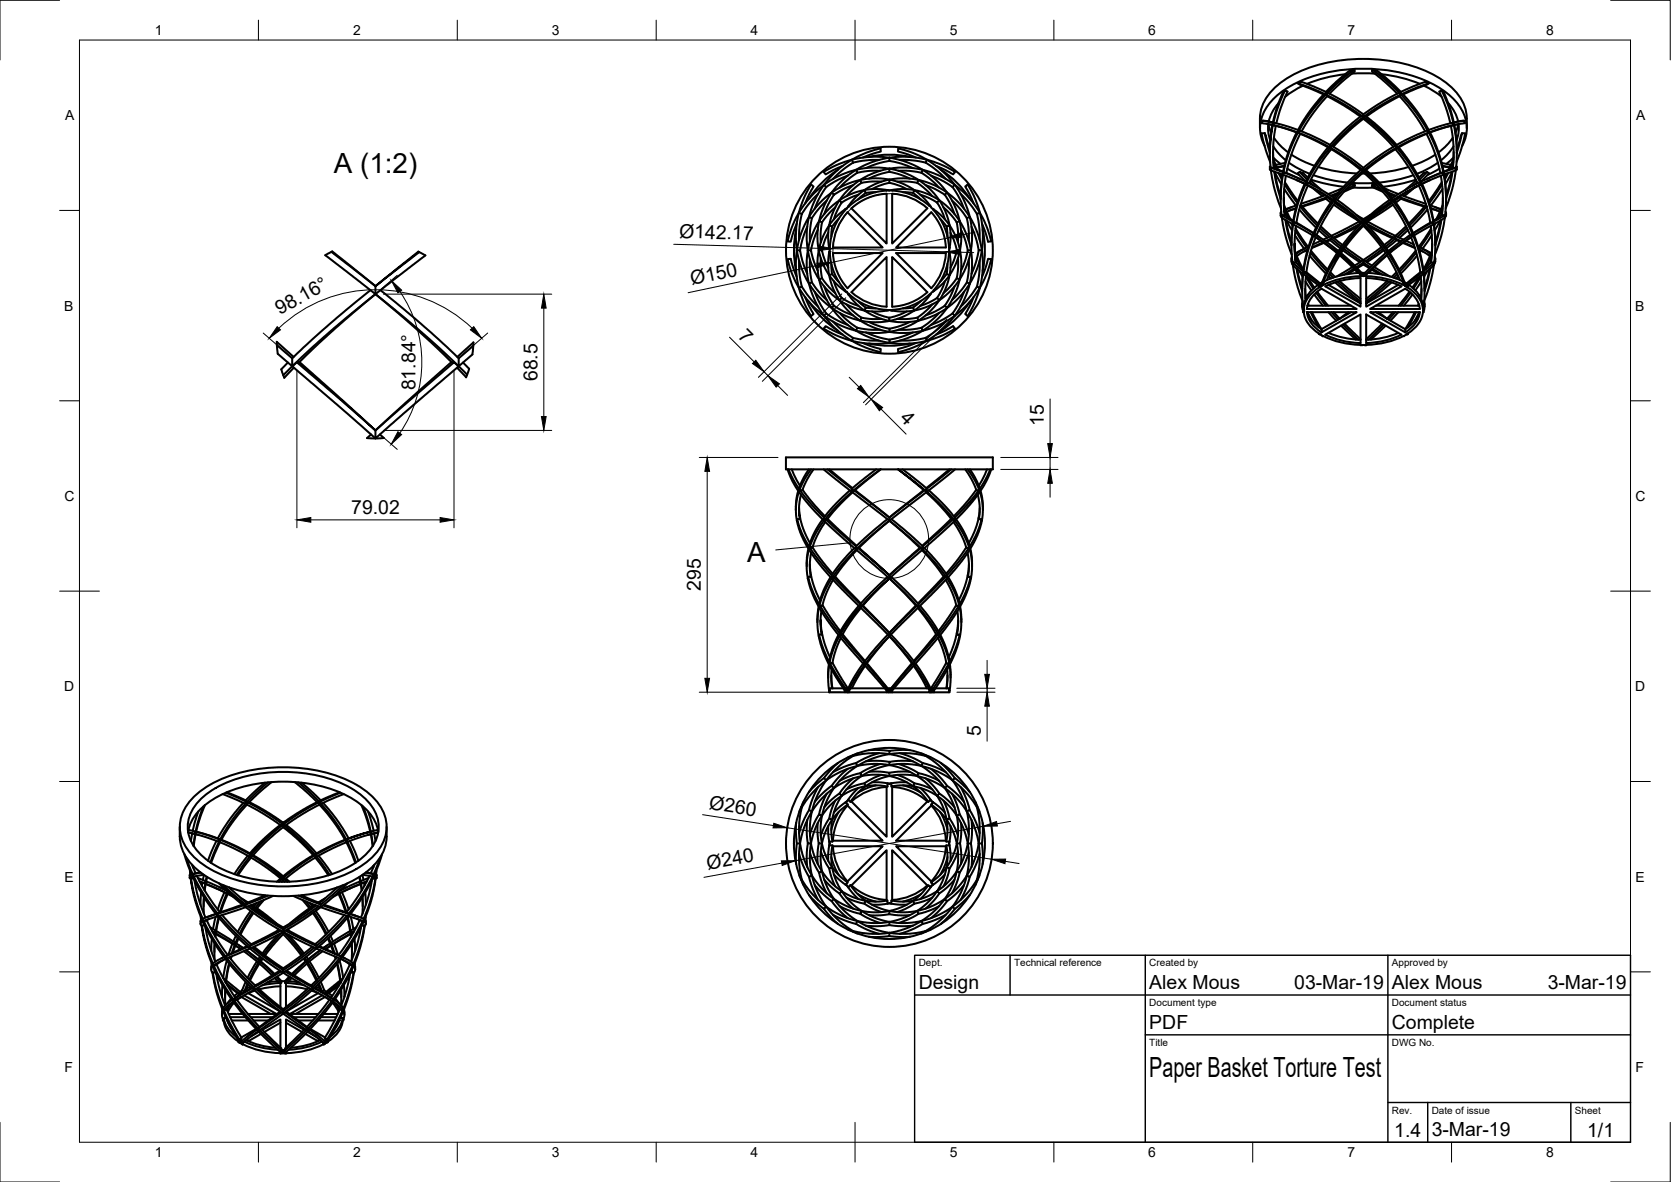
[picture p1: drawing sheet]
<svg xmlns="http://www.w3.org/2000/svg" width="420mm" height="297mm" viewBox="0 0 420 297" stroke-linecap="round" stroke-linejoin="round" font-family="sans-serif">
<defs><g id="words">
<g font-size="7">
<text x="84" y="43.5">A (1:2)</text>
<text x="187.9" y="141.2">A</text>
<text x="289" y="270.6">Paper Basket Torture Test</text>
</g>
<g font-size="4.9">
<text x="170.7" y="59.8" transform="rotate(2 170.7 59.8)">Ø142.17</text>
<text x="174" y="71.7" transform="rotate(-12 174 71.7)">Ø150</text>
<text x="70.4" y="79.3" transform="rotate(-29 70.4 79.3)">98.16°</text>
<text x="185.4" y="84.6" transform="rotate(45 185.4 84.6)">7</text>
<text x="135.2" y="95.8" transform="rotate(-90 135.2 95.8)">68.5</text>
<text x="104.5" y="98.1" transform="rotate(-90 104.5 98.1)">81.84°</text>
<text x="226.1" y="105.2" transform="rotate(45 226.1 105.2)">4</text>
<text x="262.5" y="107" transform="rotate(-90 262.5 107)">15</text>
<text x="88.3" y="129.1">79.02</text>
<text x="176.3" y="148.5" transform="rotate(-90 176.3 148.5)">295</text>
<text x="246.6" y="185" transform="rotate(-90 246.6 185)">5</text>
<text x="178.2" y="203.3" transform="rotate(9 178.2 203.3)">Ø260</text>
<text x="178" y="218.6" transform="rotate(-10 178 218.6)">Ø240</text>
<text x="231" y="248.5">Design</text>
<text x="289" y="248.5">Alex Mous</text>
<text x="325.4" y="248.5">03-Mar-19</text>
<text x="350" y="248.5">Alex Mous</text>
<text x="389.1" y="248.5">3-Mar-19</text>
<text x="289" y="258.6">PDF</text>
<text x="350" y="258.6">Complete</text>
<text x="350.6" y="285.7">1.4</text>
<text x="360" y="285.5">3-Mar-19</text>
<text x="399.1" y="285.7">1/1</text>
</g>
<g font-size="3.5">
<text x="39" y="8.8">1</text>
<text x="88.8" y="8.8">2</text>
<text x="138.8" y="8.8">3</text>
<text x="188.7" y="8.8">4</text>
<text x="238.8" y="8.8">5</text>
<text x="288.7" y="8.8">6</text>
<text x="338.8" y="8.8">7</text>
<text x="388.8" y="8.8">8</text>
<text x="16.4" y="30.2">A</text>
<text x="411.4" y="30.2">A</text>
<text x="16.2" y="78">B</text>
<text x="411.2" y="78">B</text>
<text x="16.2" y="125.9">C</text>
<text x="411.2" y="125.9">C</text>
<text x="16.2" y="173.7">D</text>
<text x="411.2" y="173.7">D</text>
<text x="16.2" y="221.6">E</text>
<text x="411.2" y="221.6">E</text>
<text x="16.2" y="269.4">F</text>
<text x="411.2" y="269.4">F</text>
<text x="39" y="290.8">1</text>
<text x="88.8" y="290.8">2</text>
<text x="138.8" y="290.8">3</text>
<text x="188.7" y="290.8">4</text>
<text x="238.8" y="290.8">5</text>
<text x="288.7" y="290.8">6</text>
<text x="338.8" y="290.8">7</text>
<text x="388.8" y="290.8">8</text>
</g>
<g font-size="2.5">
<text x="231" y="242.9">Dept.</text>
<text x="255" y="242.9">Technical reference</text>
<text x="289" y="242.9">Created by</text>
<text x="350" y="242.9">Approved by</text>
<text x="289" y="252.8">Document type</text>
<text x="350" y="252.8">Document status</text>
<text x="289" y="262.9">Title</text>
<text x="350" y="262.9">DWG No.</text>
<text x="350" y="279.9">Rev.</text>
<text x="360" y="279.9">Date of issue</text>
<text x="396" y="279.9">Sheet</text>
</g>
</g></defs>
<!-- layer: Visible -->
<g fill="none" stroke="#000" stroke-width=".51">
<path d="M338.2 18.7a34.8 34.8 0 0 0-9.5 2.4M339.9 18.5h5.8M340.6 17.5l.1 .5-3.3 2.6-3.1 2.9M345 17.5v.5l3.3 2.6 3 2.9M347.4 18.7a34.8 34.8 0 0 1 9.6 2.4M217 39.6l4.5-1.5-.1-.8a25.1 25.1 0 0 0-7.2 2.8M218.5 39.4a24 24 0 0 1 10.3 0M223.6 39.6l4.4 1.2 3.8 1.7 3.4 2.6 1.5 1.5 1.4 1.8M223.6 39.6l-4.4-.2-2.9 .3-2.1 .4M223.6 39.6l-4.4 1.2-3.7 1.7-3.5 2.6-1.4 1.5-1.5 1.8M223.6 39.6l3.8-.2 3.3 .3a24.9 24.9 0 0 1 9.5 3.5l-.6 .6-4.2-2.1M223.6 39.6v.8"/>
<path d="M230.3 39.6l-4.5-1.5v-.8a25.1 25.1 0 0 1 7.2 2.8M316.8 32.2a11.8 11.8 0 0 1 5.5-11.7 37.1 37.1 0 0 1 24.9-5.5 31.4 31.4 0 0 1 17.3 6.5 11.5 11.5 0 0 1 4.3 10.7M317.5 30.3l-.3 .7 2.9 .4v-.6l-2.6-.5 2.6 .5M318 36.7a9.7 9.7 0 0 1 2.4-12 30.1 30.1 0 0 1 17.7-7.2 38.4 38.4 0 0 1 24.7 5.2 11.9 11.9 0 0 1 6 10.2l-.6 2.5-.5 1.3M318 33.5h-.8l1 4.1 1.2 3.1M318 33.5l1.3 4.8M318 33.5l1.3 4.2M318.9 31.2v1.8l.5 2.3M318.9 31.2l.7 2.1M319.2 31.2l.7 .2M319.3 38.6l.1-3.1 .5-4.1h.2l-.8 5.4v3.2l.3 2.8M320.1 30.8a27.6 27.6 0 0 1 2.7-7.8l.3-.3a37.8 37.8 0 0 0-3 8.7l5.9 1.9"/>
<path d="M320.1 38.2l.3 3.9M320.1 39.6l1.8 1.6M320.2 40l.6 1.5M320.2 36.8l1.1 1.5 2 2M320.3 34.6l1.8 2.2 1.8 1.5M320.8 31.6l-.7 5.3 .2 5.3M321.5 25.9l-1.4 1.9-1.1 2.7M323.1 22.7l.6 .3a36.7 36.7 0 0 0-2.8 8M324.7 38.9a25.6 25.6 0 0 0 5.8 2.8M326.3 20.9l.5 .4 6 2.4M326.3 20.9l3 1.1 4.1 1.8-.5-.2-3.6 4.4-2.9 4.7v.6l3.1-4.9 3.9-4.6M326.3 20.9l.2-.1a3.4 3.4 0 0 1 3 .6l3.9 1.7v.7"/>
<path d="M326.4 32.7l-5.9-1.8-.2-.1-.2 .6 6.3 1.9-.3-.1-1.7 3.7-1.1 3.2-.7 3.2M326.9 33.6l4.3 2 2.7 1.4M327.6 21.5l-2 1.1-2.4 1.7M333.4 23.1l.3-.4a36.6 36.6 0 0 1 6.1-5.1l.8-.1a54.5 54.5 0 0 0-7.2 6.3M333.4 23.8l.3 .4M333.7 24.2l4.2 2.3 4.2 2.8M333.7 24.2l-3.7 4.5-2.7 4.3M334.4 36.4v.7l-.4-.2-3 4-2.7 4.7-2-2 .5-.4M334.4 36.4l-2.7-1.4-4.5-2-.4-.2-.4 .5 4.1 1.8 3.7 1.8 5 3.2 3.6 2.7-.4-.2-2.1 1.8-2.8 3-2 2.3M334.8 37.5l4.6 3.1 2.8 2.1M335.3 36.9l3.8-3.9 3.7-3.1v-.5l-3.6 2.9-4.8 4.8 .5-.4 .8 .4 3.7 2.5 2.7 2a1.23 1.23 0 0 1 .7 1.2M342.8 29.9l3.7 3.1 3.9 3.9"/>
<path d="M342.8 29.4l.5-.3 2.1 1.7 2.5 2.2 2.6 2.7a1.6 1.6 0 0 1 .7 1.4l-4.8-4.8zM342.8 28.8l-3.3-2.3-5-2.9a.62 .62 0 0 0-1.1 .2l4.7 2.5 4.7 3.1-.5-.3-2.4 1.9-2.9 2.7-2.6 2.7M342.8 28.8v.6M350.9 37.5l-4.7 3.1-2.7 2.1M351.9 24.2l-4.2 2.3-4.1 2.8M351.9 24.2l.3-.4-4.7 2.5-4.7 3.1M351.9 24.2l3.7 4.5 2.7 4.3M352.2 23.8a.62 .62 0 0 0-1.1-.2l-4.5 2.5-3.8 2.7M352.2 23.1l-.3-.4a36.6 36.6 0 0 0-6.1-5.1l-.8-.1a54.5 54.5 0 0 1 7.2 6.3M352.2 23.8l3.9 4.6 3.1 4.9-.4-.5-.4 .2-4.5 2-2.7 1.4M352.2 23.8l.5-.2 3.6 4.4 2.9 4.7v.6M358 21.5l2.1 1.1 2.4 1.7"/>
<path d="M358.7 33.6l2 4.6 1.5 5.3 .6-.2M358.7 33.6l-4.3 2-2.7 1.4M359.2 33.3l-4.1 1.8-3.7 1.8-5 3.2-3.6 2.7M359.2 33.3l-.5 .3M359.3 20.9l-.2-.1a3.4 3.4 0 0 0-3 .6l-3.9 1.7M359.3 20.9l-3 1.1-4.1 1.8v-.7M359.3 20.9l-.5 .4-6 2.4M360.9 38.9a25.6 25.6 0 0 1-5.8 2.8M362.5 22.7l-.6 .3a36.7 36.7 0 0 1 2.8 8M362.5 22.7a37.8 37.8 0 0 1 3 8.7l-.2-.6-.2 .1-5.9 1.8M362.5 22.7l.3 .3a24.1 24.1 0 0 1 2.7 8.4M364.1 25.9l1.8 2.6 .7 2"/>
<path d="M365.3 34.6l-1.8 2.2-1.8 1.5M365.4 40l-.6 1.5M365.5 36.8l-1.2 1.5-2 2M365.5 39.6l-1.8 1.6M365.5 38.2l-.2 3.9M365.5 31.4l.8 5.4v3.2l-.2 2.8-.1-.6h-.7l.2-5.3-.7-5.3M365.5 31.4l-5.9 1.9M365.5 30.8l1.8-.4a.55 .55 0 0 1 .7-.1 .55 .55 0 0 1 .3 .7l-4.6 .9-4.5 1.4M365.7 31.4l.5 4.1 .1 3.1M365.7 31.4h-.2M366.3 38.3l1.3-4.8h.8l-1 4.1-1.2 3.1M366.4 31.2l-.7 .2"/>
<path d="M366.7 31.2l-.7 2.1M366.7 31.2l.1 1.8-.6 2.3M367.6 33.5l-1.3 4.2M368.1 30.3l-2.6 .5M200.2 57.7a24 24 0 0 0 0 10.3M200.9 53.5l-.5 2-.3 3 .3 4.4M201.6 53.8l-.7-.3a25.1 25.1 0 0 0-2.9 7.2h.8l1.5-4.5M201.6 53.8a24.4 24.4 0 0 0-.7 6.5M202.4 51.1l2.2-4.2-.7-.5a25.5 25.5 0 0 0-3 7.1M203 57a21.8 21.8 0 0 0-1.8 5.9M203.4 54.5l-1.9 4-1.1 4.4M204.9 52.5a22.5 22.5 0 0 1 2.9-5.5l-.6-.6-1.3 2-1.6 3.2-.9 2.9"/>
<path d="M205.6 57.7a19.3 19.3 0 0 0-1.7 5.2M205.7 48.7a24.2 24.2 0 0 0-4.1 5.1M206 55.6l-1.8 3.4-1.1 3.9M206.7 55.9l-.4 2.8 .1 2.2M207.2 46.4l-2 1.7-1.7 1.7-2.6 3.7M207.9 50.4a21.9 21.9 0 0 0-3.7 4.4M208.3 58.5l-.9 1.8-.7 2.6M208.5 56.6l-1.7 3.2-.9 3.1M209 59.5l.2-2.6-.7-.3a15.6 15.6 0 0 0 .1 6M209.1 48.4l-1.8 1.4-1.5 1.5-2.4 3.2M209.1 48.4l-1.9 3.3-1.2 3.6-.5 4 .4 3.6M209.7 55.1l.8-2.1 1.1-2.1-.5-.6-1.5 2.7-1.1 3.6"/>
<path d="M209.7 49a18.6 18.6 0 0 0-2.5 4.8M210.7 42.7a24 24 0 0 0-7.3 7.2M210.9 55l-1.7 1.9M211.1 50.3l-2.7 2.2-2.4 3.1 .7 .3 1.8-2.3 1.5-1.5M212.7 52.5l-.3 .2 .1 .1a15 15 0 0 0-3.8 9.4h-.2l.1 .4M212.8 49.3l1.5-1.6 2.3-1.7-.3-.8-3.1 2.5-2.1 2.6M213.1 53.3l8.8 8.9h-12.5a14.2 14.2 0 0 1 3.7-8.9zM213.2 44.1a22.5 22.5 0 0 0-5.4 2.9M214.2 40.1a25.5 25.5 0 0 0-7.1 3.1l.5 .6 4.3-2.1M214.5 40.9a24.2 24.2 0 0 0-5.1 4.1M214.5 40.9l-.3-.8-2 1.4-2.5 2.1-2.5 2.8M214.5 46.5a18.6 18.6 0 0 0-4.8 2.5l-.6-.6"/>
<path d="M215.2 42.7l-4.4 1.5-3.6 2.2M215.6 43.4a21.9 21.9 0 0 0-4.5 3.7M215.9 48.9l-2.2 .8-2.1 1.2M216.3 45.2l-3.9 1.3-3.3 1.9M217.4 47.8a15.5 15.5 0 0 0-4.4 4.5 15.1 15.1 0 0 0-4.5 4.3M217.4 47.8l.3 .7M217.7 48.5l-2 1.7M218.5 44.9a19.3 19.3 0 0 1 5.1-1.7v-.8l-2.2 .5-3.2 1.2-1.9 1.1M220.2 48.3l-2.5 .2M221 40.2a24.4 24.4 0 0 0-6.5 .7M221.6 45.6h-2.1l-2.9 .4M222.9 48.7a14.3 14.3 0 0 0-8.8 3.7l8.8 8.8v-12.5"/>
<path d="M222.9 47.9a15 15 0 0 0-9.4 3.9l-.1-.1-.2 .3M223.3 47.8l-.4-.1v.2M223.6 43.2a19.3 19.3 0 0 1 5.2 1.7M223.6 42.4l4.2-.3 4.2 .6M223.6 42.4l-2.5-.3-3.7 .2-2.2 .4 .4 .7a20.1 20.1 0 0 1 5.7-.5M223.6 42.4l2.7 .6 2.8 1.1 1.8 1.1-.3 .8M223.6 40.4a21.8 21.8 0 0 1 5.9 1.8M223.6 45.9l2.6 .8 1.8 .8M223.6 45.9v-.8l1.5 .4 2.3 .8 2.5 1.5M223.6 45.1l-3.6-.3-3.7 .4M223.6 40.4a21.8 21.8 0 0 0-5.9 1.8M223.6 45.9l-2.5 .8-1.9 .8"/>
<path d="M223.9 47.8a15.6 15.6 0 0 1 9.8 4l.1-.1 .3 .3a16 16 0 0 1 4.6 10.6M224.3 48.7a14.1 14.1 0 0 1 8.9 3.7l-8.9 8.8zM225.6 45.6h2.2l2.8 .4M225.9 42.9a20.1 20.1 0 0 1 5.8 .5M226.2 40.2a24.4 24.4 0 0 1 6.5 .7M227 48.3l2.6 .2M229.6 48.5l2 1.7M229.6 48.5l.3-.7a16 16 0 0 1 4.2 4.2M229.9 47.8l3.6 1.1 2.7 1.4-.6 .6-2-1.2-2.2-.8M229.9 47.8a19 19 0 0 0-6.6 0 16.1 16.1 0 0 0-12.2 2.5M230.6 46l2.3 1.7 1.5 1.6M230.9 45.2l3.1 2.5 2.2 2.6"/>
<path d="M230.9 45.2l4 1.3 3.2 1.9M230.9 45.2l-3.7-.4-3.4 .3-3.3 1-3.1 1.7M231.7 43.4l.3-.7 4.4 1.5 3.7 2.2-.6 .6M231.7 43.4a21.9 21.9 0 0 1 4.4 3.7M232.7 46.5a18.6 18.6 0 0 1 4.9 2.5M234.1 44.1a22.5 22.5 0 0 1 5.4 2.9M234.5 52.5a16 16 0 0 1 4.3 4.1M235.6 50.9l1.2 2.1 .8 2.1M236.2 50.3l2.3 1.9 1.8 2 1 1.4-.7 .3M236.2 50.3l1.5 2.7 1.1 3.6M236.4 55l1.6 1.9M236.6 42.7a24 24 0 0 1 7.3 7.2"/>
<path d="M237.2 52.1l1.6 1.5 1.8 2.3M237.8 45a24.2 24.2 0 0 0-5.1-4.1l.3-.8 2.1 1.4 2.5 2.1 2.5 2.8M238 56.9l.2 2.6M238 56.9l.8-.3a15.6 15.6 0 0 1-.1 6M238.1 48.4l1.8 1.4 1.5 1.5 2.6 3.4 1.8 3.8 1.1 4.4M238.8 56.6l1.7 3.2 .9 3.1h-.8l-.8-2.6-.8-1.8M239.4 50.4a21.9 21.9 0 0 1 3.7 4.4M239.5 47a22.5 22.5 0 0 1 2.9 5.5M240 53.8a18.6 18.6 0 0 0-2.4-4.8l.5-.6 1.2 1.9 1.1 2.3 .9 3M240.1 46.4l2 1.7 1.6 1.7 2.7 3.7M240.1 46.4l2.2 3.7 1.5 4.4M240.6 55.9l.3 2.8v2.2"/>
<path d="M241.3 55.6l1.8 3.4 1 3.9M241.3 55.6l.4 3.7-.3 3.6M241.5 48.7a24.2 24.2 0 0 1 4.1 5.1l.8-.3M241.6 57.7a19.3 19.3 0 0 1 1.7 5.2M244.3 57a21.8 21.8 0 0 1 1.8 5.9h.8M244.8 51.1l-2.1-4.2 .6-.5a24.3 24.3 0 0 1 3.6 16.5M245.6 53.8a24.4 24.4 0 0 1 .7 6.5M246.4 53.5a25.1 25.1 0 0 1 2.8 7.2h-.8l-1.5-4.5M247.1 57.7a24 24 0 0 1 0 10.3M319.3 41.9v.7l.3 .2M319.4 41.8l-.1 .1 .2 .2M319.6 42.8l.8 4.6 1.7 4.9"/>
<path d="M319.6 42.2v.6l3 1.1M320.2 40.8l.3 .7M320.4 43.1l.4 2.6 1.2 4.3M320.5 43.2l.6 3.1 .9 3M320.5 41.5h.3l-.5 .1M320.5 43.3l1.7 3M320.5 41.5l-.2 .1M320.8 42.1l-.3 .1M320.8 41.5l.6 1.1M320.8 41.5v.6M320.8 42.1l.2 .3M321 41.4l-.2 .1"/>
<path d="M321.5 43.5l.8 1.6M321.9 43.6l.5 1M322 53.5v.8l.3 .4M322.2 53.2l-.2 .3 .2 .4M322.3 54.7a37.9 37.9 0 0 0 2.5 9.3M322.3 54.7l2.8 1.7M322.3 54.7l.1-.6 2.7 1.6M322.4 54.1h.6M322.5 43.9l-.3 2.4-.2 3.9M322.6 43.9l5.7 2.4-.2-.1M322.6 43.9l1.4-5.4 2.4-5.2 .5 .3-2 4.6-1.5 5.3-.5-.2 5.4 2.3v.7M322.6 43.9l-.6 5.1 .3 5.7"/>
<path d="M322.6 43.1l-2.2-1-.8 .1 3 1.1v.6M322.8 41.8l.1 .1M322.9 43.3l-.3 .6M322.9 51.6l.4 1.1M322.9 41.8l-1.8 .3M322.9 47.5l3 4.1M322.9 41.6l-1.8 .4M322.9 52.4l.2 .4 .2-.1M323 46.3l3.2 4.7M323.1 45.8l3.2 4.8M323.1 52.8h-.1M323.1 54l2.1 1.5"/>
<path d="M323.1 40.9l-2.3 .6M323.2 55.3l.7 3.6 .8 2.7M323.3 44.2l-.5 5 .2 4.9-.2-4.4M323.3 55.4l1.4 5.5M323.3 53.4l.7 1.3M323.3 52.7l1.1 2.3M323.3 52.7l-.3 .3M323.3 53.4l-.3 .2M323.3 52.7v.7M323.4 43.5l3.4 1.4M323.5 55.5l1.4 2.4M323.7 42.4l3 1.6"/>
<path d="M324.1 40.9l2.4 1.5 2.8 1.3M324.7 56.1l.3 .6M324.7 52.1l-1.4 .5M325.1 56.3l-.4 5.4M325.1 56.4l-.4 4.8 .4 5.3v-.5h.7M325.1 56.4l5.2 2.9M325.4 55.8l4.9 2.8v.7M325.6 59.1l2.3 3.4M325.7 57.9l2.8 4.3M325.8 57.4l3.1 4.6M325.8 52.4l-1.6 .5M325.8 56.8a34.7 34.7 0 0 0 0 9.2l-.3-4.8"/>
<path d="M325.8 52.3l-2.2 .9M326 56l4.3 2.6M326 45.2l2 1M326.1 51.6l-2.8 1.1M326.7 52.6l4.2 4.6M326.9 52l4.3 4.6M326.9 51.7v.3M327 51.4l4.4 4.8M328.1 46.2l-1.9 4.7-1.1 4.8M328.7 45.8l6.1 3.5 .7 .4v.7l-3.7-2.3-3.5-1.8zM328.8 44.6a2.81 2.81 0 0 0-2-1.4l1.8 1.9M328.9 46.6l-.2 .3a36.3 36.3 0 0 0-2.7 9.1l-.6-.2-.3 .6"/>
<path d="M328.9 46.6l-.6-.3-.8 1.8-1.4 3.8-1 4.5v-.7M328.9 46.6l6.1 3.7M329.1 46.1l2.6-4.5 3.1-4.1-.4-.4-3.2 4.1-2.9 5.1M329.3 45.7l1 .9M329.5 45.3l2.8 2.5M329.6 45.1l3.6 1 4.7 .8M330 59.1a36 36 0 0 0-2.3 9.1M330.2 47.3l2.3 2M330.2 44a36.2 36.2 0 0 0 8.7 1.9M330.3 59.3l-.9 2.3a35.1 35.1 0 0 0-1.7 15.7M330.6 58.8l.4 .3M330.8 59.6a35.3 35.3 0 0 0-2.3 8.9l-.6-.2"/>
<path d="M331 59.1l.7 .4M331 59.8l5.2 3.8M331.5 42a38.2 38.2 0 0 0 9.7 1.6M331.6 57.8l2.1 2M331.9 57.3l2.3 2.2M332.1 56.9l2.7 2.4M333 48.9l.2 .2-6.1 2.1M333.4 50l1.2 .9M333.4 50l-5.9 1.9M333.7 49.5l1.2 1M333.7 49.5l-6.4 2.3M333.7 49.4v.1"/>
<path d="M333.7 49.5l-.3 .5M334.8 59.3l-2.1 .9M334.8 59.3v.6l2.5 2.1M334.8 59.3l2.8 2.3M335.3 51.4l6.1 4M335.6 51l3.9 2.7M335.8 50.8a39.8 39.8 0 0 0-4.8 8.3M336.1 48.9l-1.2 .5M336.6 48.4l-2 .8M337.5 47.3l-3.5 1.5M339.6 46.4l1.1 .1M339.6 46.4h.1"/>
<path d="M340 46h5.7M340.3 47.1h5.1M340.7 46.5l-2.2 1M340.7 46.5a1.29 1.29 0 0 1-1.1 .9l-1.7 .8M341 54l1.8 1.1M341.6 56.9l-6.1 3M341.7 55.7l-6.9 3.6M342.2 56.1l-7 3.6M342.2 56.2l-3.1-2.9-3.3-2.5-.3-.4 3.3 2.4 4 3.5-.4-.3a47.1 47.1 0 0 0-5.9 7.1M342.5 43.6h.7M342.8 55.6a50.5 50.5 0 0 0-6.9-5.6l-.4 .4-.4-.2a39.9 39.9 0 0 0-4.8 8.4M342.8 42.2l3.4-2.6 4.5-2.9 .5 .4-.3 .4 3 4.1 2.6 4.5"/>
<path d="M342.8 56.8a43.9 43.9 0 0 1 5.6 6.8M342.8 56.3l.4-.3a47.1 47.1 0 0 1 5.9 7.1v.6l-3-3.9zM342.8 42.8v.5a48 48 0 0 1 6.6 7M342.8 43.3a49.4 49.4 0 0 0-6.6 7M342.8 42.8l-4.3 4.1-3.2 3.8-2.6 3.7-2.4 4.9M342.8 55.1v.5M342.8 55.1l-.4 .2M342.8 55.1l.4 .2M343.5 56.1l6.9 3.6M343.9 55.7l7 3.6M344 56.9l6.1 3M344.6 54l-1.8 1.1"/>
<path d="M345 46.5a1.29 1.29 0 0 0 1 .9l1.7 .8M346.1 46.4l-1.1 .1 2.1 1M348.1 47.3l3.5 1.5M349 48.4l2 .8M349.5 48.9l1.2 .5M349.8 50.8l-3.3 2.5-3.1 2.9M349.8 50.8a39.8 39.8 0 0 1 4.8 8.3M350 51l-3.9 2.7M350.1 50.4l-.4-.4a52.4 52.4 0 0 0-6.9 5.6v.7l4.1-3.5 3.2-2.4-.3 .4M350.1 49.7l-2-2.3-2.8-3-2.1-1.8-.4 .2 4.3 4.1 3 3.5M350.1 50.4l2.5 3.5 1.2 2.2 1.4 2.9 1.1 2.6a34 34 0 0 1 1.6 7.2M350.1 49.7v.7"/>
<path d="M350.3 51.4l-6.1 4M350.6 50.3l3.1-2 3.6-2-3.5 1.8-3.7 2.3 .4-.2a39.9 39.9 0 0 1 4.8 8.4M350.9 59.9l1.4 .7M350.9 59.3l2 .9M350.9 59.3l-2.9 2.3M350.9 59.9l-2.6 2.1M350.9 59.9l.3 .5M350.9 59.3v.6M351.9 49.5l-1.2 1M351.9 49.5l6.4 2.3M351.9 49.4v.1M351.9 49.5l.3 .5"/>
<path d="M352.2 50l-1.2 .9M352.2 50l5.9 1.9M352.7 48.9l-.3 .2 6.1 2.1M353.5 56.9l-2.6 2.4M353.8 57.3l-2.4 2.2M354 57.8l-2.1 2M354.2 42a38.2 38.2 0 0 1-9.8 1.6M354.6 59.1l-.7 .4M354.6 59.8l-5.2 3.8M354.8 59.6a35.3 35.3 0 0 1 2.3 8.9l.6-.2M355 58.8l-.4 .3M355.4 44a36.2 36.2 0 0 1-8.6 1.9"/>
<path d="M355.4 47.3l-2.3 2M355.6 59.1a36 36 0 0 1 2.3 9.1M356 45.1l-3.5 1-4.7 .8M356.1 45.3l-2.8 2.5M356.3 45.7l-1 .9M357 45.1l1.8-1.9 .5 .4-2 2-1.2-2.2-2.5-3.9-2-2.6-.4 .2 3.2 4.1 2.9 5.1M357.3 46.3l2 5 1.2 5.1-.3-.6-.6 .2a36.9 36.9 0 0 0-2.9-9.4M357.3 46.3l-.4-.5-.2 .1-6.6 3.8M357.3 45.6l5.5-2.3 .2 .6-5.7 2.4zM357.5 46.2l1.9 4.7 1 4.5 .5 5.8-.3 5.3M357.5 46.2l-.2 .1M358.6 51.4l-4.4 4.8"/>
<path d="M358.7 51.7l-1.6 2.1-2.7 2.8M358.7 52h.1M358.8 43.2a2.81 2.81 0 0 0-2 1.4M358.9 52.6l-4.2 4.6M359.6 51.6l2.7 1.1M359.6 45.2l-2 1M359.6 56l-4.3 2.6M359.8 56.8a34.7 34.7 0 0 1 0 9.2M359.8 52.3l2.2 .9M359.8 52.4l1.6 .5M359.9 57.4l-3.2 4.6M359.9 57.9l-2.8 4.3"/>
<path d="M360 59.1l-2.3 3.4M360.6 56.3l.3 5.4M360.9 52.1l1.4 .5M360.9 56.1l-.3 .6M361.6 40.9l-2.5 1.5-2.8 1.3M361.9 42.4l-3 1.6M362.1 55.5l-1.4 2.4M362.2 43.5l-3.4 1.4M362.3 52.7l-1.1 2.3M362.3 53.4l-.6 1.3M362.3 53.4l.3 .2M362.3 52.7l.3 .3"/>
<path d="M362.3 44.2l.5 5v2.4l-.3 2.4M362.3 55.4l-1.4 5.5M362.4 55.3l-.7 3.6-.8 2.7M362.5 40.9l2.3 .6v.6M362.5 54l-2.1 1.5M362.5 45.8l-3.2 4.8M362.5 52.8h.1M362.6 54.1h.6l.1 .6M362.6 46.3l-3.2 4.7M362.7 41.6l1.8 .4M362.7 52.4l-.2 .4-.2-.1v.7M362.7 47.5l-3 4.1"/>
<path d="M362.7 41.8l1.8 .3M362.7 51.6l-.4 1.1M362.8 49.7l-.3 4.3M362.8 41.8l-.1 .1M363 43.3l-.7-3.2-1.1-3.2-1.7-3.7-.3 .1 2.4 5.2 1.4 5.4M363 43.9l.6 5.1-.3 5.7M363.1 43.9l.4 2.4 .1 3.9M363.2 54.1l-2.7 1.6M363.3 54.7a37.9 37.9 0 0 1-2.5 9.3M363.3 54.7l-8 4.6v-.7l4.9-2.8M363.5 53.2l.1 .3-.2 .4M363.6 53.5v.8l-.3 .4"/>
<path d="M363.7 43.6l-.5 1M364.2 43.5l-.9 1.6M364.6 41.4l.2 .1M364.8 42.1l.3 .1M364.8 41.5l.5 .1M364.8 41.5l-.5 1.1M364.8 42.1l-.1 .3M365.1 43.3l-1.7 3M365.1 43.2l-.6 3.1-.9 3M365.2 43.1l-.4 2.6-1.2 4.3M365.3 42.2l-2.3 .9M365.4 40.8l-.3 .7"/>
<path d="M366 42.2l-3 1.1M366.1 42.8l-3.1 1.1v-.6M366.1 42.8l-.9 4.6-1.7 4.9M366.2 41.8l.1 .1-.2 .2M366.3 41.9v.7l-.2 .2M83.3 63.3l11.1 8.6v2l-10.1 8.6-9.1 8.5h-.6l19.8 17.2-19.1-17.2M93.2 72.9l-10.4 8.6-9.3 8.6M94.4 71.9l-10.9-8.7-1.7 .9 12.6 9.8M94.4 73.9l-13 10.8-10.2 9.6M94.4 73.9l10.1 8.6 9.1 8.5h.6M94.4 73.9l10.4 8.5 10.5 9.6M95.7 72.9l12.7 10.7 6.9 6.5"/>
<path d="M105.4 63.4l-11 8.5 10.8-8.7 1.8 1-12.6 9.7M200.3 69.6l-1.5-4.5h-.8a25.1 25.1 0 0 0 2.9 7.2M200.4 62.9l-.3 3.8 .3 3.2a24.9 24.9 0 0 0 3.5 9.5l.7-.5-2.2-4.2M200.4 62.9l1.1 4.4 1.8 3.7 2.5 3.5 1.5 1.5 1.8 1.4M200.4 62.9h.8a21.8 21.8 0 0 0 1.8 5.9M200.9 72.3l2.6 3.7 1.7 1.7 2 1.6M200.9 72.3l.7-.3a24.2 24.2 0 0 0 4.1 5.1M200.9 65.5a24.4 24.4 0 0 0 .7 6.5M203.1 62.9l-.3 2.6 .2 3.6 .4 2.2 .8-.3a20.1 20.1 0 0 1-.6-5.8M203.4 75.8a24 24 0 0 0 7.3 7.3M203.4 71.3l1.6 4.4 2.2 3.6M203.6 60.6a20.1 20.1 0 0 1 .6-5.8l-.8-.3-.4 2.1-.2 3.7 .3 2.6"/>
<path d="M204.2 71a21.9 21.9 0 0 0 3.7 4.4M204.9 73.3a22.5 22.5 0 0 0 2.9 5.5l-.6 .5M205.6 68a19.3 19.3 0 0 1-1.7-5.1h-.8l.5 2.2 1.3 3.2 1.1 1.9M205.9 62.9l-.4 3.6 .5 3.7M206 70.2l.9 3 1 2.3 1.2 1.9 .6-.6a18.6 18.6 0 0 1-2.5-4.8M206.4 64.9l-.1 2.2 .4 2.8M206.7 69.9l1.8 2.3 1.5 1.5M206.7 69.9l-.7 .3 .9 1.4 1.9 2 2.3 1.8M207.2 79.3l2.5 2.9 2.5 2.1 2 1.3 .3-.7a24.2 24.2 0 0 1-5.1-4.1M207.2 79.3l2.9 1.9 3 1.3 2.1 .6 .4-.7M207.8 78.8a22.5 22.5 0 0 0 5.4 2.9M208.3 67.3l-.9-1.8-.7-2.6h-.8l.9 3.1 1.7 3.2"/>
<path d="M208.5 69.2a15.5 15.5 0 0 0 4.5 4.3 15.1 15.1 0 0 0 4.4 4.5M208.5 69.2l.7-.3 1.7 1.9M208.6 62.6a16.9 16.9 0 0 0 2.5 12.8l.5-.5M208.6 63.2l-.1 .4h.1M208.7 63.6a15 15 0 0 0 3.8 9.4l-.1 .1 .3 .2M209 66.3l.2 2.6M209.1 77.4l3.3 1.9 3.9 1.3M209.1 77.4l1.5 1.8 1.4 1.5 3.5 2.6 3.7 1.7 4.4 1.2M209.4 63.6a14.2 14.2 0 0 0 3.7 8.8l8.8-8.8h-12.5M209.7 70.7l.8 2.1 1.1 2.1M209.7 76.8a18.6 18.6 0 0 0 4.8 2.5M211.1 75.4l2.1 2.7 3.1 2.5 .3-.8-2.3-1.8-1.5-1.5"/>
<path d="M211.1 75.4l2.6 1.5 3.7 1.1M211.1 78.6a21.9 21.9 0 0 0 4.5 3.8M211.6 74.9l2.1 1.1 2.2 .9M213.2 73.8a16.1 16.1 0 0 0 9.7 4.1M215.7 75.6l2 1.7M216.6 79.8l2.9 .4 2.1-.1M217.4 78l3.1 1.7 3.1 1v-.9l-2.5-.7-1.9-.8M220.2 77.5l-2.5-.2-.3 .7a15.6 15.6 0 0 0 5.9 0M222.9 77.9v.1h1M222.9 77.1a14.4 14.4 0 0 1-8.8-3.7l8.8-8.8v12.5M224.3 64.6l8.9 8.8a14.4 14.4 0 0 1-8.9 3.7zM228 78.3l-1.8 .8-2.6 .7"/>
<path d="M229.6 77.3l-2.6 .2M229.6 77.3l.3 .7a15.6 15.6 0 0 1-6 0M229.9 78l-3.1 1.7-3.4 1-3.4 .3-3.7-.4M230.6 79.8l-2.8 .4-2.2-.1M231.6 75.6l-2 1.7M234.1 73.8a16 16 0 0 1-4.2 4.2M235.6 74.9l-2 1.1-2.2 .9M236.1 78.6a21.9 21.9 0 0 1-4.4 3.8M236.2 75.4l-2.7 1.5-3.6 1.1M236.2 75.4l-2.2 2.7-3.1 2.5-.3-.8 2.3-1.8 1.5-1.5M237.2 73.7l1.6-1.5 1.8-2.3 .7 .3-2.5 3.1-2.6 2.1M237.6 76.8a18.6 18.6 0 0 1-4.9 2.5"/>
<path d="M237.8 63.6a14.2 14.2 0 0 1-3.6 8.8l-8.9-8.8h12.5M237.8 62.2a14.2 14.2 0 0 0-3.6-8.9l-8.9 8.9h12.5M238 68.9l-1.6 1.9M238 68.9l.8 .3a16 16 0 0 1-4.3 4.1M238.1 77.4l-1.4 1.8-1.5 1.5-3.2 2.4M238.1 77.4l-3.2 1.9-4 1.3M238.2 66.3l-.2 2.6M238.6 63.6a15.9 15.9 0 0 1-4.1 9.7l-.7 .8-.1-.1a15 15 0 0 1-9.4 3.9v.1h-.4M238.7 62.6l.1 1h-.2M238.7 63.2a15.6 15.6 0 0 1 .1 6M238.8 69.2l-1.1 3.6-1.5 2.6-.6-.5 1.2-2.1 .8-2.1M239.5 78.8a22.5 22.5 0 0 1-5.4 2.9"/>
<path d="M240 72a18.6 18.6 0 0 1-2.4 4.8M240.1 79.3l-1.7 2.1-1.7 1.6-3.7 2.6M240.1 79.3l-3.7 2.2-4.4 1.6M240.6 62.9l-.8 2.6-.8 1.8M240.9 64.9v2.2l-.3 2.8M241.3 70.2l-.9 3-1.1 2.3-1.2 1.9-.5-.6M241.4 62.9l-.9 3.1-1.7 3.2M241.4 62.9l.3 3.6-.4 3.7M241.5 77.1a24.2 24.2 0 0 0 4.1-5.1l.8 .3-1.4 2-2.1 2.5-2.8 2.5M243.1 71a21.9 21.9 0 0 1-3.7 4.4M243.6 60.6a20.1 20.1 0 0 0-.5-5.8l.7-.3 .4 2.1 .2 3.7-.3 2.6M243.6 65.2a20.1 20.1 0 0 1-.5 5.8l.7 .3"/>
<path d="M243.8 71.3l-.9 2.9-1.6 3.2-1.2 1.9-.6-.5a22.5 22.5 0 0 0 2.9-5.5M243.8 71.3l-2.4 3.2-1.5 1.5-1.8 1.4M243.9 75.8a24 24 0 0 1-7.3 7.3M244.1 62.9l.3 4.1-.6 4.3M244.1 62.9l-1 3.9-1.8 3.4M244.1 62.9h-.8a19.3 19.3 0 0 1-1.7 5.1M246.1 62.9a21.8 21.8 0 0 1-1.8 5.9M246.3 65.5a24.4 24.4 0 0 1-.7 6.5M246.4 72.3a25.5 25.5 0 0 1-3.1 7.1l-.6-.5 2.1-4.2M246.9 62.9l.2 4.4-.3 2.9-.4 2.1M246.9 62.9l-1.1 4.4-2 4M246.9 69.6l1.5-4.5h.8a25.1 25.1 0 0 1-2.8 7.2"/>
<path d="M324.7 65v.9l.4 .6M324.8 64.5l-.1 .5 .3 .7M325.1 66.5l2.6 2.3v-.6M325.1 66.5a38 38 0 0 0 2.4 9.1M325.1 66l2.6 2.2M325.6 63.3l.3 .7M325.6 64.1l.3-.1-.2 .3M325.9 64l1.8 3.8-1.8-1.9M325.9 64.6l-.2 .2M325.9 64.6l1.2 2.6M325.9 64v.6M326 67.5l1.4 5.6 .2-4.3"/>
<path d="M326.2 67.6l1.2 4.9M326.7 68.1l.8 1.4M327.4 76.4v.9l.3 .9M327.5 75.8l-.1 .9 .3 .7M327.7 78.1a7.8 7.8 0 0 0 4 5.8h-.1l.6 .2a19.4 19.4 0 0 0 7.8 2.4l2.1 .3a25.7 25.7 0 0 0 11.1-2.5l.8-.4M327.7 77.3v.3M327.7 78.2v.3M327.8 77.6h-.1v.6M327.8 77.3v.3M328.2 72.6l.1 2.3M328.3 70.8l1.4 2.2M328.3 62.3l-2.5 1.4"/>
<path d="M328.3 63l-.5 .2M328.3 63l.3 .4M328.4 69.6l1.8 2.9M328.4 69.3l-.1 5.8M328.5 68.4l3.4 2.8M328.7 76.8h11M328.8 76.7v.1M328.8 62.7l-2.7 1.7M328.8 69.7l1.7 2.6M328.8 74.1l-.5 .5M328.8 62.7l-.5 .3M328.9 62.4v-.4l-1.8 1-1.2 1"/>
<path d="M328.9 62l.1 .1M328.9 76.4l.2 .4M329 61.9l-.1 .1M329.3 64.2l4.1 4.5M329.5 63.5l4.1 4.7M329.6 78.5l2 3.8M329.6 63l4.2 4.7M329.9 78.5l2.4 4.2M330.4 74l2.2 2.8M330.8 73.7l1.5-1.2 8.8 5.1h-12.5a6.2 6.2 0 0 1 2.2-3.9zM330.9 73.5l2.5 3.3M331.2 73.3l2.7 3.5"/>
<path d="M331.4 71.6a6.9 6.9 0 0 0-3.6 5.7h-.1M331.6 71.8l.1 .4a7.6 7.6 0 0 0-3.9 5.4M331.9 72l-.3 .2M332.1 60.5l-2 .9M332.2 71.6l-4.3-3.3-.2 .5 4.2 3.2M332.2 71.9l-.3 .1M332.2 71.1v.5M332.4 71.8l-.2 .1M332.5 70.9l-.7 .4 .4 .3M332.6 71.2v.4M332.7 60.9l-2.8 1.3M332.7 71.7l-.3 .1"/>
<path d="M332.7 71.3v.4M332.9 61l-3.1 1.3M333.2 72l8.9 5.1v-7.2a20.7 20.7 0 0 0-8.8 2.1M333.6 70.4l1.3-2.8 1.9-3.5-.3-.4a38.8 38.8 0 0 0-4.1 8.1M334 78.5l2 2.1M334 69.4l.6 .6M334 71.6l8.1 4.6M334.3 68.8l.9 1M334.4 60.4l.4-.5-1.5 .7M334.4 60.4l-.9 .4M334.4 60.4l2.6 2M334.5 68.4l1.2 1.2"/>
<path d="M334.8 78.5l1.6 1.8M335.3 78.5l1.5 1.6M335.7 71l6.3 5.2M336.3 70.8l5.8 4.9M336.5 63.1v.6l3-3.9 3.3-3.5v.5a45.4 45.4 0 0 0-5.6 6.8M336.5 63.7l-.3-.2a33.3 33.3 0 0 0-4 8.4M336.5 63.1l-5.6-4.1-.3-.2-.3 .5 6.2 4.4M336.5 63.7l.4-.3 2.3 1.9 3.3 3.4 .3 .4v.3l-.3-.1-2.9-2.9zM336.8 70.6l5.3 4.5M336.8 64.1l4.6 4.5M337.7 62.9l4.2 3M337.9 62.5l4.4 3.2"/>
<path d="M338.2 62.1l4.6 3.2M339 78.5l-2.2 1.6M339.7 78.5l-7.4 4.2M340 67.1l-3.9 2.4M340.4 67.5l-2.5 1.6M340.7 67.8l-1.9 1.1M341.7 68.6l.4 .4M341.7 68.6a21.9 21.9 0 0 0-8.7 2.1l-.6 1.1M342.1 69.3h.4l-.4-.4v.4a24.8 24.8 0 0 0-9.4 2.3M342.3 68.5h1M342.8 65.3l2.2 1.4M342.8 66.4l-1.5 1"/>
<path d="M342.8 66.4v-.4l1.8 1.1M342.8 66.4l1.5 1M342.8 65.3v.7l-1.8 1.1M342.8 65.3l-2.2 1.4M343.5 69.3v-.4l-.4 .4h.4a24.8 24.8 0 0 1 9.4 2.3M343.5 69.9a21.1 21.1 0 0 1 8.9 2.1l-8.9 5.1zM343.9 68.6l-.4 .4M344 68.6a21.5 21.5 0 0 1 8.6 2.1l.6 1.1M344.5 77.6l8.8-5.1a7 7 0 0 1 3.7 5.1zM344.5 78.5l12.5-.1a7.1 7.1 0 0 1-3.7 5.1zM344.9 67.8l1.9 1.1M345.2 67.5l2.5 1.6"/>
<path d="M345.6 67.1l3.9 2.4M345.9 76.8h11M345.9 78.5l7.4 4.2M346.6 78.5l2.2 1.6M347.4 62.1l-4.6 3.2M347.7 62.5l-4.4 3.2M347.9 62.9l-4.2 3M348.8 64.1l-4.6 4.5M348.8 64.1l2 3.5 1.2 2.8M348.8 70.6l-5.3 4.5M349.1 63.1l5.6-4.1 .3-.2 .3 .5-6.2 4.4M349.1 63.7l-.4-.3-3.4 3-2.5 2.7v-.5"/>
<path d="M349.1 63.7l-3.1 2.7-2.9 2.9-.3 .1M349.1 63.7l-.3 .4M349.4 70.8l-5.9 4.9M349.9 71l-6.3 5.2M350.3 78.5l-1.5 1.6M350.8 78.5l-1.6 1.8M351.1 68.4l-1.2 1.2M351.2 60.4l.9 .4M351.2 60.4l-2.6 2M351.3 68.8l-.9 1M351.6 69.4l-.6 .6M351.6 71.6l-8.1 4.6"/>
<path d="M351.6 78.5l-2 2.1M352.7 61l3.1 1.3M352.9 60.9l2.8 1.3M353 71.2l-.1 .5v-.4M353 71.6l.2 .2M353.1 70.9l.7 .4-.4 .3M353.2 71.8l.2 .1M353.4 71.6l4.3-3.3 .2 .5-.6 .5-3.6 2.7-.3-.1zM353.4 71.6a39.5 39.5 0 0 0-4-8.1l-.3 .2a38.8 38.8 0 0 1 4.1 8.1M353.4 71.1v.5M353.5 60.5l2 .9M353.7 72l.3 .2h-.1a7.6 7.6 0 0 1 3.9 5.4"/>
<path d="M354 71.8v.4M354.2 71.6a7.4 7.4 0 0 1 3.6 5M354.4 73.3l-2.7 3.5M354.7 73.5l-2.5 3.3M355.2 74l-2.2 2.8M355.7 78.5l-2.4 4.2M356 63l-4.2 4.7M356 78.5l-2 3.8M356.1 63.5l-4.1 4.7M356.3 64.2l-4.1 4.5M356.6 61.9l.1 .1M356.7 76.4l-.2 .4"/>
<path d="M356.7 62l1.8 1 1.2 1M356.7 62l-.1 .1M356.7 62v.4M356.8 62.7l2.7 1.7M356.8 74.1l.5 .5M356.8 69.7l-1.7 2.6M356.8 62.7l.5 .3M356.8 76.7v.1M357.1 68.4l-3.4 2.8M357.2 69.3l.2 5.8M357.3 69.6l-1.9 2.9M357.3 63l.5 .2"/>
<path d="M357.3 63l-.3 .4M357.3 62.3l2.6 1.4M357.4 70.8l-1.5 2.2M357.4 72.6l-.1 2.3M357.8 76.6v.7M357.8 77.3h.1v.3h-.1zM357.9 68.8a33.8 33.8 0 0 1 0 8.5M357.9 68.2v.6M357.9 77.6v.6a7.6 7.6 0 0 1-4 5.7l.1-.1M357.9 78.1v.4M358.1 75.8l.1 .9-.3 .7M358.2 76.4v.9l-.3 .9"/>
<path d="M358.9 68.1l-.8 1.4M359.5 67.6l-1.3 4.9M359.6 67.5l-1.4 5.6-.2-4.3M359.7 64l.3 .1M359.7 64l-1.8 3.8 1.8-1.9 .8 .1M359.7 64.6l-1.2 2.6M359.9 64.3l-.2-.3 .2 .8M360 63.3l-.3 .7M360.1 61.2l-.4 4.7M360.6 66.5l-2.7 2.3M360.6 66.5a38 38 0 0 1-2.5 9.1M360.6 66.5l-.1-.5-2.6 2.2"/>
<path d="M360.8 64.5l.1 .5-.2 .7M360.9 65v.9l-.3 .6M69.6 86.7l3.9 3.4M72.4 91.1l-1.7 1.7 .8 2.1 2.4-2.5M73.9 89.7l-4.3-3.8 .2 3 3.7 3.1v-1.9M74.6 91l-1.1 1 20.9 18.2M113.5 91l-19.1 17.2M115.3 92l2.2 2.2M116.4 91.1l1.6 1.6-.8 2.1-2.3-2.4M119 86.9l-3.7 3.2v1.9l2.2-1.8a2.59 2.59 0 0 0 1.5-2.8v-1.4l-4 3.7M211.9 84.1l-4.3-2.1-.5 .6a24.3 24.3 0 0 0 16.5 3.6M214.2 85.6a25.1 25.1 0 0 0 7.2 2.9l.1-.8-4.5-1.5"/>
<path d="M214.5 84.9a24.4 24.4 0 0 0 6.5 .7M215.2 83.1l4.3 .6 4.1-.3M215.6 82.4a20.1 20.1 0 0 0 5.7 .5M216.3 80.6l3.5 1.7 3.8 1.1M217.7 83.6a21.8 21.8 0 0 0 5.9 1.8M218.5 86.3a24 24 0 0 0 10.3 0M218.5 80.9a19.3 19.3 0 0 0 5.1 1.7M225.9 82.9a20.1 20.1 0 0 0 5.8-.5l.3 .7-2.1 .4-3.7 .2-2.6-.3M230.9 80.6l-1.8 1-3.3 1.3-2.2 .5v-.8a19.3 19.3 0 0 0 5.2-1.7M230.9 80.6l-3.7 .4-3.6-.3M232 83.1l-2.4 1.3-3.5 1.2-2.5 .6v-.8a21.8 21.8 0 0 0 5.9-1.8M232.7 84.9l.3 .7a25.1 25.1 0 0 1-7.2 2.9v-.8l4.5-1.5"/>
<path d="M232.7 84.9a24.4 24.4 0 0 1-6.5 .7M233 85.6l-2 .5-3 .3-4.4-.2M235.4 84.1l4.2-2.1 .6 .6a25.5 25.5 0 0 1-7.2 3M237.8 80.8a24.2 24.2 0 0 1-5.1 4.1M329.9 80.6l-1.2-2.1a7.9 7.9 0 0 0 3.6 4.2M331.6 83.8v.1M332.3 82.7v.8l8.8-5h-12.5a7 7 0 0 0 3.7 5M333.2 84.1l8.9-5.1v7.2M333.3 84.1a20.7 20.7 0 0 0 8.8 2.1M334.1 83.6a21.2 21.2 0 0 0 8 1.8M336.8 80.1h.1M337.2 81.8l3.7 3.6"/>
<path d="M337.7 81.6l3.8 3.8M338.1 81.4l4 3.8M343.5 86.2a20.7 20.7 0 0 0 8.8-2.1l-8.8-5.1v7.2M347.5 81.4l-4 3.8M348 81.6l-3.9 3.8M348.4 81.8l-3.7 3.6M348.8 80.1h.1M351.6 83.6a21.2 21.2 0 0 1-8.1 1.8M353.3 82.7v.8M355.7 80.6l1.2-2.2a7.6 7.6 0 0 1-3.5 4.3M93.3 109.2l-1 .9h4.2l-1-.9M94.4 108.2l19.8-17.2 1.1 1-20.9 18.2z"/>
<path d="M197.6 114.9h52v3h-52zM198 117.9l1.3 3.1 1.7 2.8 2.5 3.2 3.7 3.9M198.3 117.9l1.1 2.5 1.5 2.4v.8M199.1 117.9l1.1 2.6 .9 1.6M203.4 117.9l-1.3 2.2-1.2 2.7M203.9 117.9l-1.7 2.7-1.3 3M204.6 117.9l-1.6 2.5-1.3 2.8h-.6l2.2 2.8 3.9 4.1M207.1 117.9l7.1 5.7M208 117.9l6.2 4.9M208.5 117.9l5.9 4.8M220.3 117.9l-6.1 4.9M221.4 117.9l-7.2 5.7v-.8"/>
<path d="M221.5 117.9l-6.5 5.3M225.8 117.9l6.5 5.3 .7 .4-7.2-5.7M226.9 117.9l6.1 4.9a1.5 1.5 0 0 0 .8 1.5l3.8 3.6 2.5 3-.5-.4h-.4l-2.6-3.2-3.7-3.6M238.7 117.9l-5.8 4.8M239.2 117.9l-6.2 4.9M240.2 117.9l-16.6 13M242.7 117.9l1.6 2.5 1.2 2.8h.6M243.3 117.9l1.9 3.1 1.3 3 .5 1.9 .1 2-.2 3-.1-.4M243.9 117.9l1.8 3.2 .7 1.7v.8M248.2 117.9l-1.2 2.6-.9 1.6M249 117.9l-1.1 2.5-1.5 2.4M249.2 117.9l-1.2 3.1-1.6 2.6"/>
<path d="M200.4 130.5h.7M200.7 123.3l-.5 2.5-.1 2.4M200.9 123.6l-.5 1.6-.3 2.3 .3 3.4M201.1 123.2l-.2 .4M201.2 130.1l.8 2.8 1.7 3.6M201.4 124.3l-.5 3.1 .2 3.1-.2-2.8M201.8 123.1l2.2 2.9 3.4 3.7M203.3 137.9l-.4 2-.1 2.4M203.4 138.1l-.6 3.6 .3 3.7M203.4 137.3l-1.8-3.4-1.2-3.4 .1 1 .7 2.3 2.2 4.3M203.4 138.1l2.1 3 3.6 4.3M203.4 137.3v.8"/>
<path d="M203.7 137.7l1.8 2.6 3 3.6a1.43 1.43 0 0 1 .6 1.5M204 138.9l-.4 2.7 .3 3.4h-.7M204.3 137.5l2.5 3.6 2.6 3.1M206.8 130.5l-1.8 3-1.6 3.8M207.2 130.1v.8M207.4 130.6l.2-.1 6.9 6.2a1.34 1.34 0 0 1 .7 1.4l-7.3-6.6-.7-.6zM207.5 131.2l-2 3.2-1.2 3.3h-.6M208.1 130.4l7.3 6.8M213.7 123.2l-3.4 3.2-3.1 3.7M214.2 123.6l-4.1 3.9-3.1 3.6-2 3.1-1.6 3.9 .3-.4M214.2 123.6l9.4 7.3M214.4 123.7l-3.7 3.6-2.7 3.2h-.4"/>
<path d="M214.7 123.2l-.5 .4M214.8 137.7l-3.1 3.4-2.6 3.5M215 123.2h-.3l8.9 6.9M215 123.2l8.6 6.9M215.4 138.2l-3.3 3.8-2.1 3h-.5M215.7 137.7l-.5 .4 8.4 7.3M223.1 130.5l-3.4 2.7-4.5 4.1M223.6 130.9l-3.8 3.2-3.8 3.6h-.3l7.9 6.9-7.6-6.9M223.6 130.9l3.8 3.2 3.9 3.6h.2M223.6 130.9l5 4 3.4 3.2 3.6 3.9 2.5 3.4v-.8M223.6 130.9l-4.9 4-4.1 3.9-2.9 3.2-2.6 3.4M223.6 130.1v.8"/>
<path d="M224.1 130.5l3.4 2.7 4.5 4.1M231.3 137.7l-7.7 6.9M231.8 138.2l3.4 3.8 2.1 3h.5l.3 .4M232.3 123.2l-8.7 6.9M232.4 137.7l3.2 3.4 2.5 3.5M232.5 123.2l-8.9 6.9M233.5 123.2l3.4 3.2 3.2 3.7M239.2 130.4l-7.3 6.8M239.6 130.5l-7.6 6.8M239.7 131.2l2.1 3.4 1.2 3.1h.6l.2 .4-1.5-3.9-2.2-3.3-8.1 7.2v-.8M240.4 130.5l1.9 3 1.5 3.8 .6 4.4-.3 3.7v-.4M243 137.5l-2.5 3.6-2.6 3.1"/>
<path d="M243.3 138.9l.3 2.7-.2 3.4M243.6 136.5l1.7-3.6 .8-2.8v.4h.7l-.5 1.7-.9 2.3-1.6 2.8M243.6 137.7l-1.8 2.6-3.7 4.3M244 137.9l.3 2 .1 2.4M245.4 123.1l-2.2 2.9-3.4 3.7M245.9 124.3l.4 3.1-.2 3.1M246.1 123.2l.3 .4-1.4 1.8-4.9 5.5a1.72 1.72 0 0 1 .8-1.7l3-3.2zM246.3 127.7l-.2 2.4M246.5 123.3l.6 2.5v2.4M246.9 130.9l-1.1 3.6-1.8 3.4-2.2 3.2-3.7 4.3M203.2 145l1.3 4 1.5 2.8v.8l-1.2-2.2-1-2.5-.6-2.3zM203.6 141.8l.3 3.2"/>
<path d="M203.9 144.6l1 3.5 1.3 2.8M205.8 152.4l-.3 4M206 159.5h.6M206.2 152.2a1.05 1.05 0 0 0 .3 1.3l1.9 3 2.7 3.4M206.5 153.6l-.2 3.5 .3 2.4-.3-3.6M206.7 159.1l.6 2.5 1.4 3.6M206.8 152l1.9 3.1 2.6 3.6M208.8 145l-1.7 3.2-1.1 3.6M209.1 145.4l-1.9 3.4-1.2 3.6-.5 3.8 .4 3.7M209.5 145.7l-1.8 3.5-.9 3h-.6l2.2 3.4 2.7 3.5M210 144.9l6.5 6.7M210.8 159.5l-1.5 3.6-.8 3.2"/>
<path d="M211.1 159.9l-1.6 3.4-1 3.8v-.8M211.1 159.9l6.3 7.2v-.8M211.4 159.5l6 6.8M211.9 159.4l5.6 6.7M215.9 152.2l-3.8 5.2-1 1.7v.8l2.1-3.4 3.1-3.9M216.3 151.8l-6.8-6.8-.4 .4 7.2 7.2M216.3 152.6l8.8 8.8 4.8 5.7M216.3 151.8v.8M216.5 152.8l-2.6 3.3-1.7 2.7a.78 .78 0 0 1-.8 .7l-.3 .4M216.7 152.2l6.9 6.9M217 152.2l6.6 6.9M219.8 149l3.8-3.6-3.9 3.8-2.7 3-.7 .4z"/>
<path d="M223.2 145l-4.3 4-2.6 2.8M223.2 159.5l-3.1 3.4-2.7 3.4M223.6 145.4l3.9 3.6 3.4 3.6-.6-.4-2.7-3zM223.6 144.6l7.9-6.9 .5 .4-8.4 7.3zM223.6 159.9l2.9 3.2 2.8 3.6h.2M223.6 159.9l-3.5 3.8-2.9 3.6-1.9 2.8-2.1 3.9h-.2M223.6 159.9l-2.8 3.2-2.8 3.6h-.3M224 159.5l3.1 3.4 2.8 3.4M224.1 145l6.3 6.2a1.49 1.49 0 0 1 .5 1.4l3.1 3.9 2.2 3.4M230.3 152.2l-6.7 6.9M230.8 152.8l2.5 3.3 1.8 2.7a.78 .78 0 0 0 .8 .7M231.3 152.2l2.9 3.7 2 3.2"/>
<path d="M235.4 159.4l-5.7 6.7M236.2 159.9l-6.3 7.2M236.2 159.9l-.3-.4-6 6.8M236.2 159.1v.8M236.4 159.5l1.6 3.6 .7 2.6 .1 1.4-1.1-3.8-1.5-3.4M237.3 144.9l-6.5 6.7M237.8 145l-6.9 6.8M237.8 145.7l1.7 3.5 1 3h.6l-2.3 3.4-2.6 3.5M238.1 145.4l1.9 3.4 1.3 3.8M238.1 145.4l-14.5 14.5a1.73 1.73 0 0 1 .9-1.7l6-6M238.4 145l1.7 3.2 1.2 3.6M240.4 152l-1.9 3.1-2.6 3.6"/>
<path d="M240.7 153.6l.2 3.5-.3 2.4M240.9 155.9l-.3 3.2M241.1 150.9l1.2-2.8 1-3.5 .1 .4h.7l-.3 1-1.3 3.5-1.2 2.3M241.1 152.2l.2 .4M241.3 152.6l-2 3.2-3.1 4.1M241.3 159.5l.1 .4M241.3 152.6l.4 3.6-.3 3.7M241.4 159.9l-.9 3.4-1.7 3.8-.3-.4h-.5l-1-3.6-1.2-2.8M241.4 152.4l.3 4M243.6 141.8l-.3 2.8M244.1 145.4l-1.1 3.8-1.7 3.4v-.8M208.4 166.9l-.2 3.4"/>
<path d="M208.5 166.3l-1.5-3.2-1-3.6v.8l.6 2.3 1.7 4.1 3.1 5.3 1.3 2h.3v-.4l-2.7-4.1-1.6-2.8M208.6 173.5v.5M209 169.7l.3 3.3M209.1 168.3l-.1 2.6 .2 2.1M209.3 166.5l3.9 6.5M211.4 160.3l-1.2 2.8-.9 3.6h-.6l-.2 .4-.3 2.4 .3 4M212 173h-3.3l-.2 1h4.2M212.4 173.5v.5M213 173v.6M213.3 173h-.7l.4 .6M213.4 173.5v.5M213.5 173.5v.5"/>
<path d="M217 166.8l-2.5 3.8-1.5 3M217.5 167.3l-2.2 3.5-1.1 2.2M218 166.7l5.2 6.3M222.5 173h-8.7l-.6 1h10.1M222.9 173.5v.5M223.1 173l.5 .6M223.1 173h1M223.3 174h.3M223.6 173.6l-5.9-6.9-.3 .4 5.9 6.9M223.6 173v.6M223.9 174h.4M224.1 173l-.5 .6"/>
<path d="M224.3 173.5v.5M224.8 173h8.6l.3 .5M229.3 166.7l-5.2 6.3M229.5 166.7l.4 .4-6 6.9h-.3l.2-.6zM229.7 167.3l2.3 3.5 1 2.2M229.9 167.1l2.1 3 2.1 3.9-.3-.5M229.9 166.3v.8M230.2 166.8l2.5 3.8 1.5 3M233.8 173.5l-.1 .5h-9.4M233.8 173.5l-.1 .5M233.8 174h1M234.2 173v1"/>
<path d="M234.8 174h3.8v-.5h.2v.5h-.2M234.8 173.5v.5M235.2 173h3.4v.5M237.9 166.5l-3.8 6.5M238.1 168.3l.1 2.6-.1 2.1M238.2 169.7l-.3 3.3M238.5 166.7l-1.5 2.8-2.8 4.1 .5-.6h-.7M238.5 165.2l1.5-3.6 .6-2.5v.4h.7l-.2 .8-.9 2.8-1.4 3.2M238.8 173.5l.2-4-.2-2.4-1.9 3.2-2.4 3.7M238.8 166.9l.2 3.4M56.8 199.2l5.3 2.4-.5 .4-5.6-2.4M66.6 196.7l-4.8 4.4"/>
<path d="M67.4 196.6l-2.8 2.4-3 3.1-3.7 4.6-2.6 4.3-.5-.3M68.3 196.5l-3.3 2.9-2.5 2.3-1.3-.9-4.2-1.7M74.1 196.5l3.3 2.9 2.5 2.3 .4-.1-4.6 2.5-4.5 3.1v-.4M75 196.6l2.8 2.4 2.5 2.6M75.8 196.7l4.8 4.4M85.4 199.1l-4.8 2M85.6 199.2l-5.3 2.4 .3-.5M86.4 199.6l-5.6 2.4-.5-.4M207.8 196.1l-2.2 3.5-1.4 4.3-.8-.3a21.8 21.8 0 0 1 2.3-5.8M207.8 196.1l-1.8 1.4-2.2 2.3-1.2 1.6-1.6 2.5M207.9 199.5a19.3 19.3 0 0 0-1.9 5.1M209.4 194.1a21.8 21.8 0 0 1 5.8-2.3l.4 .7-4.3 1.5-3.5 2.1"/>
<path d="M209.7 198l-2.9 2.5-2.6 3.4M209.7 198l-.6-.5a20.8 20.8 0 0 0-4.2 4M209.7 198l-1.7 3-1.3 3.7-.4 3.2 .4 4.1M210.7 191.7l-1.9 1.9a22.8 22.8 0 0 1-4.3 4.2l-1.1 1.2M211.1 199.4l-1.8 1.4-2.1 2.1M211.6 200a15.3 15.3 0 0 0-2.4 6M211.6 200l-3 2.5-1.9 2.5M213.2 193.2a20.8 20.8 0 0 0-4.1 4.3M214.5 190l-1.7 1.1-2.2 1.8-2.8 3.2-.6-.6M214.5 190l-1.2 .3M215.6 192.5l-3.5 2.7-2.4 2.8M215.6 189.3l-1.1 .7-.1-.2"/>
<path d="M215.9 198l-1.2 1.2a11.4 11.4 0 0 1-3.6 3.6l-1.4 1.4M216.3 194.3a19.3 19.3 0 0 0-5.2 1.9M216.6 195l-2.5 2-2.5 3-.5-.6 1.3-1.8 2.1-2M216.6 195l-4 1.3-2.9 1.7M217.7 197.6a15.3 15.3 0 0 0-6.1 2.4M217.7 197.6a14.5 14.5 0 0 0-3.9 3.9l-.5-.6-.7 .7 .6 .6a14.5 14.5 0 0 0-4 3.8M217.7 191.3a21.7 21.7 0 0 1 5.9 .2M218.5 188.5h2.6l2.5 .2M218.5 194l2.9-.1 2.2 .3v.8M219.2 196.6h1.7a10.9 10.9 0 0 0 5.2 0h1.9M220.2 197.4l-2.6 .8-1.9 1M221 189.3a22.5 22.5 0 0 0-5.8 2.5"/>
<path d="M221.3 192l-2.3 .8-2.7 1.5 .3 .7 3.1-1.6 3.9-1.1M221.6 194.7l-1.9 .8-2.3 1.3M222.9 197.8a14.3 14.3 0 0 0-8.8 3.6l8.8 8.9v-12.5M223.6 192.3l-4-.3-4 .5M223.6 189.5l-4.2-.2-2.6 .2-2.3 .5M223.6 195l-4.1-.3-2.9 .3M223.6 195a16.3 16.3 0 0 1 6 2.6M223.6 189.5l-4 1-4 2M223.6 195l4.1-.3 2.9 .3M223.6 189.5l4 1 4.1 2M223.6 195a16.3 16.3 0 0 0-5.9 2.6M224.3 197.8a14.1 14.1 0 0 1 8.9 3.6l-8.9 8.9z"/>
<path d="M225.6 194.7l2 .8 2.3 1.3M225.9 192l2.3 .8 2.7 1.5-.3 .7-3-1.6-4-1.1M226.2 189.3a22.5 22.5 0 0 1 5.8 2.5M227 197.4l2.7 .8 1.9 1M228.8 194l-3-.1-2.2 .3M228.8 188.5h-2.6l-2.6 .2v.8l4.3-.2 2.5 .2 2.3 .5M229.5 191.3a21.7 21.7 0 0 0-5.9 .2v.8M229.6 197.6a15 15 0 0 0-5.5 .1v-.8h-1l.1 .8a15 15 0 0 0-5.5-.1l-.3-.8-2.3 .6-2.3 1M229.6 197.6a14.5 14.5 0 0 1 3.8 3.9l.6-.6 .7 .7-.6 .6a14.5 14.5 0 0 1 3.9 3.8M229.9 196.8l2.3 .6 2.2 1M229.9 196.8l-.3 .8a15.3 15.3 0 0 1 6 2.4M230.6 195l2.5 2 2.5 3"/>
<path d="M230.6 195l4 1.3 3 1.7M230.9 194.3a19.3 19.3 0 0 1 5.2 1.9M231.4 198l1.2 1.2a11.4 11.4 0 0 0 3.6 3.6l1.4 1.4M231.6 189.3l1.1 .7 .1-.2M231.7 192.5l4.3 1.5 3.5 2.1M231.7 192.5l3.4 2.7 2.5 2.8M232 191.8a21.8 21.8 0 0 1 5.8 2.3M232 191.8l-.3 .7-4.1-.5-4 .3M232.7 195.6l2.1 2 1.4 1.8M232.7 190l1.8 1.1 2.2 1.8 2.8 3.2M232.7 190l1.3 .3M234.1 193.2a20.8 20.8 0 0 1 4 4.3"/>
<path d="M235.6 200a15.3 15.3 0 0 1 2.4 6l.8-.3-.6-2.3-1-2.2M236.6 191.7l1.8 1.9 1.7 1.9M237.6 198l1.6 3 1.4 4M239.4 199.5a19.3 19.3 0 0 1 1.9 5.1M239.5 196.1l3.2 2.8 1.8 2.2 1.1 1.7h.2M239.5 196.1l.6-.6 1.9 1.7 1.9 1.8M239.5 196.1l2.1 3.5 .9 2.3 .7 2.3 .4 3.8-.3 4M241.5 197.8a21.8 21.8 0 0 1 2.3 5.8l-.7 .3M45.2 207.8a11.9 11.9 0 0 0 5.5 11.7 37.1 37.1 0 0 0 24.9 5.5 31.4 31.4 0 0 0 17.3-6.5 11.5 11.5 0 0 0 4.3-10.7M46.4 214.7l2.1 5.6M46.8 215.4l1.7 4.3v.6l2.7-.5M47.3 209a12.8 12.8 0 0 1 7-8.5 37.7 37.7 0 0 1 33.9 0 12.8 12.8 0 0 1 6.9 8.5"/>
<path d="M47.3 209.2l1.6 .4zM47.4 208.6l4 1 3.9 1.4-.4 .5-5.7-1.9 .7 .2M47.8 218.7v1.1M47.8 218.8l.1 1M48.2 219.7l-.5 .2v.7M48.3 217.3l.9 2.2M48.3 209.4l-.3 2M48.5 217.6l.1 .4M48.6 200.4a29.8 29.8 0 0 1 17.4-7.3 39.8 39.8 0 0 1 23.6 4.1 13.7 13.7 0 0 1 7.5 9.3 10.7 10.7 0 0 1-4.5 9.8 33.5 33.5 0 0 1-20.3 6.5 37.1 37.1 0 0 1-21.1-5.4 11.6 11.6 0 0 1-5.9-10.9 10.9 10.9 0 0 1 3.3-6.1zM48.9 209.6l.3-.6-.6 3.5M49.9 203.9l-1.4 4.9M50.1 201.2a28.1 28.1 0 0 1 18.2-7.1 34.7 34.7 0 0 1 21.5 4.9 10.7 10.7 0 0 1 5.4 9.4 12.3 12.3 0 0 1-7 9.2 37.6 37.6 0 0 1-34 0 12.3 12.3 0 0 1-7-9.2 9.4 9.4 0 0 1 2.9-7.2z"/>
<path d="M50.3 219.2l-1.8 .5 2-.4M51.1 202.7l-.2 .4a32.8 32.8 0 0 0-2.2 9.5M51.3 219.9l-.3 1.2M54.4 211.3l-2.1 5M55.3 211l3.8 1.7 4 2.2M55.3 211v.7l3.4 1.4 4 2.2 .4-.4M55.3 211.7l-2.2 5.2M55.3 211l-1 2.1-1.4 3.7M55.7 211l3.9 1.8 3.2 1.6M61.2 201.8l-3.4 4-3 4.9-5.5-1.7 1.1-3.8 1.1-2.9M62.1 202.2l3.8 2.1 4.8 3.2 .5-.3-4.5 3.9-3.6 3.8-.3-.5 2-2.1 2.4-2.3 3.3-2.7M62.1 202.2v-.6l4.6 2.5 4.5 3.1"/>
<path d="M62.1 202.2l-3.8 4.6-2.7 4.3-.3-.1M62.3 215l-3.4 4.7M62.7 201.6l4.8 2.7 3.7 2.5 3.7-2.5 4.8-2.7M63.1 215.5l-3.3 4.5M63.1 215.5v-.6l-3.6 5M63.1 214.9l4.4 2.8 3.7 3-.4 .2-3.6-2.7-4.1-2.7M63.6 214.9l3.4 2.1 2.8 2.1 1.4 1.1v.5M71.2 207.9l-3.8 3.1-3.9 4.1-.4-.2M71.2 207.2l4.5 3.9 3.6 3.8-.4 .2-3.9-4.1-3.8-3.1M71.2 207.2v.7M71.9 207.3l3.3 2.7 2.4 2.3 2 2.1-.3 .5 .4 .4 4-2.2 3.4-1.4v-.7l-3.8 1.7-4 2.2M78.8 214.9l-3.4 2.1-4.2 3.2"/>
<path d="M79.3 215.5l3.3 4.5M79.3 214.9l3.6 5M79.3 214.9l-4.4 2.8-3.7 3M79.3 215.5l-4.1 2.7-3.6 2.7-.4-.2M79.3 214.9v.6M80.1 215l3.4 4.7M80.3 202.2l-3.8 2.1-4.8 3.2-.5-.3M80.3 201.6l4.2 5.1 2.6 4.3-.3 .1-2.7-4.3-3.8-4.6M80.3 201.6v.6M81.2 201.8l3.4 4 3.1 4.9M86.7 211l-3.9 1.8-3.2 1.6M87.1 211.7l2.2 5.2"/>
<path d="M88 211.3l2.1 5M90.9 202.3l1.1 2.9 1.1 3.8-3.6 1-2.4 1 6.1-2M91.1 219.9l.3 1.2M91.3 202.7l1.1 3.1 1.1 3.8 1.6-.4-1.6 .4M91.9 219.3l2.1 .4v.6l-2.8-.5M92.5 209.8l.7-.2-5.7 1.9-.4-.5 1 2.1 1.4 3.7M92.5 203.9l1.5 4.9M93.2 209l.5 3.6M93.2 209l.6 3.5M93.9 217.6v.4M94.1 209.4l.3 2M94.1 217.3l-.9 2.2"/>
<path d="M94.2 219.7l.5 .2v.7M94.6 218.8l-.1 1M94.7 218.7l-.1 1.1M95 208.6l-1.8 .4M95.6 215.4l-1.6 4.3-1.9-.5M96.1 214.7l-2.1 5.6M200.2 206.8l-.1 2.6a23 23 0 0 1 0 6.1l.1 1.6M200.9 214.6a22.5 22.5 0 0 0 2.5 5.8M201 220l.6 1.1M201.2 212l-.3 2.8 .1 2.5 .3 2.4 .7 2.6M201.2 212l1 4 2 4M201.4 202.8h.2"/>
<path d="M201.6 202.8l-.5 2.7-.2 2.2 .3 4.3h-.8M202 201.6l-.4 1.2M203.1 212a21.7 21.7 0 0 0-.1 5.9M203.4 203.6a22.5 22.5 0 0 0-2.5 5.8M203.6 214.3l.9 2.3 1.5 2.7M203.6 209.7l.9-2.3 1.5-2.8 .7 .4-1.6 3-1.2 4M203.9 212l-.3 3.9 .6 4.1M203.9 212l1.2 3.9 1.6 3.1-.7 .3M204.2 203.9l-.6 4.1 .3 4h-.8a21.7 21.7 0 0 1-.1-5.9M204.2 203.9l-2 4.1-1 4M205.6 206.8v3l.3 2.2h.8M205.9 212l-.3 2.2v2.9"/>
<path d="M206 219.3a19.3 19.3 0 0 0 1.9 5.2M206.4 214l.8 1.9 1.3 2.3M206.7 212l-.4 4.1 .4 2.9M206.7 212a16.3 16.3 0 0 0 2.5 5.9M206.7 219l1.9 2.5 3 2.5M206.7 219l1.3 4 1.7 2.9M208.3 207.6l-.1 1.7a10.9 10.9 0 0 1 .1 5.1v2M208.5 205.7l-1.3 2.3-.8 2M209 215.4l.9 2.6 1 1.9M209.2 217.9a14.5 14.5 0 0 0 4 3.9l-.6 .5 .7 .7 .5-.6a14.5 14.5 0 0 0 3.9 4M209.2 206a16.3 16.3 0 0 0-2.5 6M209.2 206a15 15 0 0 0 .1 5.5h-.8v1l.8-.1a15 15 0 0 0-.1 5.5"/>
<path d="M209.4 212.7h12.5l-8.8 8.8a14.2 14.2 0 0 1-3.7-8.8zM209.7 219.7l1.1 1.2a11.4 11.4 0 0 1 3.7 3.6l1.4 1.4M210 201.2l-.9 2.2-.6 2.3 .7 .3M210.9 204l-1 1.9-.9 2.7M213.1 202.4l8.8 8.9h-12.5a14.2 14.2 0 0 1 3.7-8.9zM236.4 204l1 1.9 .8 2.7M237.6 219.7l-1.2 1.2a11.4 11.4 0 0 0-3.6 3.6l-1.4 1.4M237.8 211.3a14.2 14.2 0 0 0-3.6-8.9l-8.9 8.9h12.5M237.8 212.7a14.2 14.2 0 0 1-3.6 8.8l-8.9-8.8h12.5M238 217.9a15.3 15.3 0 0 1-2.4 6.1l3-2.5 2-2.5M238 217.9l.8 .3-.6 2.3-1 2.3M238 206a16.3 16.3 0 0 1 2.6 6"/>
<path d="M238 217.9a14.5 14.5 0 0 1-3.9 3.9l.6 .5-.7 .7-.6-.6a14.5 14.5 0 0 1-3.8 4M238 206a15 15 0 0 1-.1 5.5h.8v1l-.8-.1a15 15 0 0 1 .1 5.5M238.2 215.4l-.8 2.6-1 1.9M238.8 205.7l1.3 2.3 .8 2M239 207.6v1.7a10.9 10.9 0 0 0 0 5.1v2M240 202.9l-2-2.1-1.8-1.4-.6 .6 3 2.5 2 2.5M240.6 205l.3 2.9-.3 4.1M240.6 212a16.3 16.3 0 0 1-2.6 5.9M240.6 212l.3 4.1-.4 3.1-1.3 3.8-1.6 2.9M240.9 214l-.8 1.9-1.3 2.3M241.3 204.6l1.5 2.8 .8 2.3M241.3 204.6l-.7 .4 1.6 3 1.1 4"/>
<path d="M241.3 219.3a19.3 19.3 0 0 1-1.9 5.2M241.4 212l.3 2.2-.1 2.9M241.6 206.8l.1 3-.3 2.2h-.8M242.4 201.5a20.8 20.8 0 0 0-4.3-4l-.5 .5 2.8 2.5 2.7 3.4M243.1 203.9l2 4.1 1 4M243.3 212l-1.1 3.9-1.6 3.1 .7 .3 1.5-2.7 .8-2.3M243.8 203.6a22.5 22.5 0 0 1 2.5 5.8M244.3 206.1a21.7 21.7 0 0 1-.2 5.9M244.3 217.9a21.7 21.7 0 0 0-.2-5.9h-.8l.3 3.9-.5 4.1M245.3 201.6l.3 1.2M245.6 202.8l.7 1.1M245.6 202.8l.5 2.1 .2 2.8-.2 4.3"/>
<path d="M246.1 212l-1 4-2 4M246.3 220l-1.6 2.6-1.3 1.6-2.1 2.2-1.8 1.4M246.3 214.6a22.5 22.5 0 0 1-2.5 5.8M247.1 206.8v2.6l-.2 2.6M247.1 217.1v-2.6l-.2-2.5h-.8l.2 4.2-.2 2.9-.5 2M47.9 220.8l1.2 5.1 1.9 5v.6l-1.9-5.2zM48.5 220.3l-.8 .2 .2 .3M48.5 220.3l2.6 4.9 3.7 5.1M48.5 220.4l.2 .3M48.7 220.8h-.7M48.7 220.2l1.7 3.1 2.5 3.8 1.9 2.5 .5-.3M48.9 221.3a38.2 38.2 0 0 0 2.8 9.3"/>
<path d="M49.5 220.1l2.5 4.5 3.3 4.7M49.7 220.6l2 .8M50.2 221.5l1.3 .5-.6-.1-.1 .7M50.3 221.6l.6 .3M50.5 230.3v.9M50.5 230.5l.1 .6M50.6 224.3l-.2 3M50.8 231l-.4 .4v.8M50.8 232.6h.6M51.2 232l.2 .5M51.2 231.5h-.2l2 4.1 3.7 5.4M51.3 225.4v4.2"/>
<path d="M51.3 225.5l-.1 2.3M51.5 222l.2-.6v.7M51.6 232.9a39.9 39.9 0 0 0 2.5 8.8M51.7 222.2l4.3 1.8M51.7 233.4l.2 .1M51.7 222.1l5.2 2.4 .3-.4-1.9 5.1M51.7 221.4l5.2 2.4M51.7 221.4l-.3 2.3M51.7 222.1l-.2 1.7M51.9 220.3l-.2 1.1M52 231.2l2.1 4.1 3.2 4.7M52.1 220.4l-.3 1.1"/>
<path d="M52.6 230.9l-1.4 .6 .8 1.4 1.9 3.5 2.2 3.2 .6 .8 .6-.4M52.8 233l1.5 .9M53.3 235.9l-.2 3M53.3 234l.8 .4M54 237.1v4.2M54 237.1l-.1 2.2M54.2 230.4l-.6 3.1M54.3 234.7l4.1 2.5M54.3 234.6l-.1 .8M54.3 233.9l-.2 .5-.6-.1M54.3 233.9l-.2 1.4M54.3 229.6l-2.3 .9"/>
<path d="M54.3 233.9l4.9 3.1-.3 .4-4.6-2.8M54.3 233.9v.7M54.3 229.8l-3.3 1.1M54.8 230.3l3.6 4 3.9 3.6 4.8 3.8 4.1 2.8v-.7l3.6-2.4 4.3-3.3M54.8 230.3l-3.9 1.3-.5 .5 .3 .5M54.9 230.5l-.6 3.4M55.1 230.7l-.7 3.2M55.1 222l3.7 3.5 3 2.5v-.7l-5.6-4.8M55.2 230.1l3 3.3 3.9 3.7a1.29 1.29 0 0 1 .7 1.3l8.4-4.2M55.2 223l1.5 .7M55.9 229.9l3.3 3.7 3.9 3.7M56.5 224.2l-1.7 4.4"/>
<path d="M56.7 223.7h.1M56.7 223.6v.1M57.3 224.2v.4l1.3 .7M57.3 224.6l-1.8 4.6M57.6 223l4.5 3.9-.3 .4 5.6-2.2M57.7 223.1h.1M58 223.2l-.1 .1M58.9 237.4l-.5-.3-1 2.9M59.2 237.6l1.3 .9zM59.2 237l-.9 2.6M59.2 237v.6l-.7 1.8M59.2 237l1.9 1.2-1-.7"/>
<path d="M59.3 235.2l-.6 1.4M59.8 235.7l-.6 1.3M60 235.8l-.6 1.3M60.7 225.8l1.7 1M61 227.3l-5.7 2M61.2 227.5l-6.4 2.1v.7M61.3 239l3.6 2.9 .3-.4M61.3 226.3l.9 .6M61.8 228l4.4 3.2 5 3M61.8 238.8l3.4 2.7M61.9 238.8l3 2.3M62.1 237.8l-4.8 2.2"/>
<path d="M62.3 237.9l-5.6 2.5v.6l6.1-2.6M62.9 227.5l3.2 2.3 4.3 2.8a.98 .98 0 0 1 .8 .9l-5.2-3.2-3.6-2.5M63 228.9l-3.2 5.3M63.1 227.5l1.1 .7M63.3 227.4l.9 .8M63.4 229.2l-1.7 2.7-1.5 2.8M63.8 229.5l-2 2.9-1.3 2.5M63.9 237.9l3.2 2.6 4.1 2.8v.5l-3.6-2.4-4.2-3.3M64.2 228.2l3.7 2.8M64.2 228.2v.3M64.2 228.2l-.2 .2M64.2 228.2l-.1 .2"/>
<path d="M64.6 226.9l-.7 .9M64.6 228.3l4.8 3.7M65.5 226.5l-1.3 1.7M66.2 224.9l-.3 .4M66.3 226.2l-1.8 2.2-.3-.2M66.7 225l-4.6 1.9M68.6 225.2l-7.1 2.9-6.7 2.2M69.8 233.4l.3 .3M70 234.9l-4 4.7M70.2 233.6l-7.1 3.7-.3 .4 7.8-3.8M70.5 220.8l-.9 .8M71 234.3l-2.4 2.7-2.3 2.9"/>
<path d="M71.2 234.2v.5l-2.7 3-1.9 2.4M71.2 234.2l8.4 4.2M71.2 234.7l2.7 3 1.9 2.4M71.2 221.3v-.6l1.1 .9M71.2 220.7l-1.1 .9M71.2 221.3l-.4 .3M71.2 221.3l.4 .3M71.4 234.3l2.5 2.7 2.2 2.9M71.8 233.9l7.8 3.8-.3-.4M71.9 220.8l.9 .8M72.2 233.6l7.1 3.7M72.4 234.9l4 4.7"/>
<path d="M72.6 233.4l-.3 .3M73.8 225.2l7.1 2.9 6.8 2.2M75 225.1l5.6 2.2v.7M75.8 225l4.5 1.9M76.1 226.2l1.8 2.2 .3-.2-3.7 2.8M76.2 224.9l.3 .4M76.9 226.5l1.3 1.7M77.8 228.3l-4.8 3.7M77.9 226.9l.6 .9M78.2 228.2l.2 .2-.2-.2v.3M78.5 237.9l-3.2 2.6-4.1 2.8M78.7 229.5l1.9 2.9 1.3 2.5"/>
<path d="M79 229.2l1.7 2.7 1.5 2.8M79.1 227.4l-.9 .8M79.3 227.5l-1.1 .7M79.4 228.9l3.2 5.3M79.5 227.5l-3.9 2.9-4.4 2.7M79.6 238.4l6.1 2.6M80.1 227.8l-3.7 2.5-5.2 3.2v.7l5-3 4.4-3.2M80.3 237.8l5.4 2.6-5.6-2.5M80.5 238.8l-3 2.3M80.6 238.8l-3.4 2.7M81.1 226.3l-.9 .6M81.1 239l-3.6 2.9-.3-.4"/>
<path d="M81.4 227.3l6.3 2.3-6.5-2.1M81.7 225.8l-1.7 1M82.3 237.5l-1 .7M82.4 235.8l.6 1.3M82.6 235.7l.6 1.3M83.1 235.2l.6 1.4M83.2 237l.3 .4 .5-.3 1 2.9M83.2 237l.9 2.6M83.2 237.6l-1.3 .9 1.3-.9M83.2 237.6l.7 1.8M83.2 237l-1.9 1.2M83.2 237v.6"/>
<path d="M84.4 223.2l.1 .1M84.7 223.1h.1M84.8 223l-4.5 3.9M85.1 224.6l1.8 4.6M85.1 224.2v.4l-1.3 .7M85.2 224.1l1.9 5.1M85.5 223.8l5.2-2.4-.1 .8-5.1 2.3-.3-.4M85.7 223.6v.1M86 224.2l1.7 4.4M86.2 222.5l-5.6 4.8-.3-.4M86.6 229.9l-3.4 3.7-3.9 3.7M87.2 223l-1.6 .7"/>
<path d="M87.2 230.1l-3 3.3-3.9 3.7a1.29 1.29 0 0 0-.7 1.3M87.3 230.7l.8 3.2M87.3 222l-3.7 3.5-3 2.5M87.5 230.5l.6 3.4M87.7 230.3l-3.7 4-3.9 3.6-4.8 3.8-4.1 2.8M87.7 230.3l3.7 1.2M88.1 229.8l3.3 1.1M88.1 234.6l.1 .8M88.1 233.9l.2 1.4M88.1 233.9l-4.9 3.1M88.1 234.6l-4.6 2.8M88.1 229.6l2.3 .9"/>
<path d="M88.1 233.9l.2 .5M88.1 233.9v.7M88.2 234.7l-4.2 2.5M88.2 230.4l.6 3.1M88.4 237.1l.1 2.2M88.5 237.1l-.1 4.2M88.9 234.3l-.6 .1M89.1 234l-.8 .4M89.2 235.9l.1 3M89.6 233l-1.5 .9M89.8 230.9l1.4 .6M90.3 220.4l.3 1.1"/>
<path d="M90.4 231.2l-2.1 4.1-3.2 4.7M90.5 220.3l.5 3.4M90.7 222.1l.2 1.7M90.7 222.2l-4.3 1.8M90.7 233.4l-.2 .1M90.8 232.9a39.9 39.9 0 0 1-2.5 8.8M90.9 222l.6-.1 .1 .7M91 232.5l.6 .1-.4 2.4-1.1 4-1.2 3.2M91.1 225.5l.1 2.3M91.1 225.4v4.2M91.2 231.5h.2l-2 4.1-3.7 5.4v-.6l3.3-4.9zM91.2 232l-.2 .6"/>
<path d="M91.4 231.5l.6 .6-.3 .5M91.6 232.6l-.5 3.6-1.8 5.7-2.4 5-3.1 4.8M91.7 231l.3 .4v.8M91.8 224.3l.2 3M91.9 230.5l-.1 .6M91.9 230.3v.9M92.1 221.6l-.6 .3M92.7 220.6l-2 .8 .2 .6 1.3-.5M92.9 220.1l-2.5 4.5-3.3 4.7M93.5 221.3a38.2 38.2 0 0 1-2.8 9.3M93.7 220.2l-3.3 5.8-2.7 3.6v.7l3.6-5.1 2.7-4.9M93.9 220.4l-.2 .3"/>
<path d="M94 220.3l.7 .3-.2 .2h-.8M94.4 220.8l-1.1 5.1-1.9 5v.6M94.5 220.8l-1.2 5.5-1.9 5.2M201.6 221.1l1.1 1.7 1.9 2.2 3.2 2.8-.6 .6-2-1.6-1.8-1.9M201.6 221.1l-.2 .1M204.2 220l2.6 3.5 2.9 2.4M204.9 222.4a20.8 20.8 0 0 0 4.2 4.1l.6-.6M205.7 226.2a21.8 21.8 0 0 1-2.3-5.8l.8-.4 1.4 4.3 2.2 3.5M207.2 228.4l1.6 2 1.9 1.8M207.2 221.1l2.1 2.1 1.8 1.3M207.8 227.8l3.5 2.2 4.3 1.4M207.8 227.8l1.4 1.8 2.2 2.2 1.6 1.2 2.6 1.6"/>
<path d="M209.1 226.5a20.8 20.8 0 0 0 4.1 4.2M209.4 229.9a21.8 21.8 0 0 0 5.8 2.3M209.7 225.9l2.4 2.9 3.5 2.6M209.7 225.9l2.9 1.7 4 1.3M210 222.8l-.9-2.3-.6-2.3 .7-.3a15.3 15.3 0 0 0 2.4 6.1M211.1 224.5l1.3 1.8 2.1 2.1M211.1 224.5l.5-.5 2.5 3 2.5 1.9M211.1 227.7a19.3 19.3 0 0 0 5.2 1.9M211.6 224a15.3 15.3 0 0 0 6.1 2.4l-.3 .7-2.3-.6-2.3-.9M213.3 233.6l2.6 .7 2.3 .3 2.6 .1 2.8-.3M214.1 222.5l8.8-8.8v12.5M214.1 222.5a14.2 14.2 0 0 0 8.8 3.7"/>
<path d="M214.5 234l-.1 .2M215.2 232.2a22.5 22.5 0 0 0 5.8 2.5M215.6 231.4l4 .6 4-.3M215.6 231.4l4 2 4 1M215.6 231.4l-.4 .8M215.7 224.7l1.9 1 2.6 .9M217.4 227.1l2.3 1.3 1.9 .8M217.7 226.4a15 15 0 0 0 5.5-.1l-.1 .8h1v-.8a15 15 0 0 0 5.5 .1l.3 .7M217.7 226.4a16.3 16.3 0 0 0 5.9 2.5M219.2 227.3l1.7 .1a10.9 10.9 0 0 1 5.2-.1h1.9M223.6 231.7l-3.9-1.2-3.1-1.6-.3 .7 2.7 1.5 2.3 .9M223.6 232.5a21.7 21.7 0 0 0 5.9 .1"/>
<path d="M223.6 232.5a21.7 21.7 0 0 1-5.9 .1M223.6 229.7l2.2 .3h3M223.6 234.4v.8l-2.5 .3-2.6-.1M223.6 228.9v.8l-2.2 .3h-2.9M223.6 235.2l2.6 .3 2.6-.1M223.6 231.7v.8M229.6 226.4a16.8 16.8 0 0 1-13 2.5M229.9 227.1l-2.3 1.3-2 .8M230.6 228.9l-3 1.6-4 1.2M230.6 228.9l.3 .7-2.7 1.5-2.3 .9M231.6 224.7l-1.9 1-2.7 .9M231.7 231.4l-4.1 .6-4-.3"/>
<path d="M231.7 231.4l-4.1 2-4 1M232 232.2a22.5 22.5 0 0 1-5.8 2.5M232.7 228.4l2.1-2.1 1.4-1.8-.6-.5-2.5 3-2.5 1.9M232.7 234l-2 .4-2.8 .3-4.3-.3M232.8 234.2l-.1-.2-1.1 .6M233.2 222.5a14.4 14.4 0 0 1-8.9 3.7v-12.5l8.9 8.8M234 233.6l-1.3 .4M234.1 230.7a20.8 20.8 0 0 0 4-4.2l-.5-.6-2.5 2.9-3.4 2.6M234.4 225.6l-2.2 .9-2.3 .6M235.6 224a15.3 15.3 0 0 1-6 2.4M236.1 227.7a19.3 19.3 0 0 1-5.2 1.9M237.6 225.9l-3 1.7-3.7 1.3-3.2 .4-4.1-.4"/>
<path d="M239.5 227.8l-3.5 2.2-4.3 1.4 .3 .8a21.8 21.8 0 0 0 5.8-2.3M240 221.1l-2 2.1-1.8 1.3M240.1 228.4l-.6-.6-2.8 3.2-2.2 1.9-1.8 1.1M241.5 226.2a21.8 21.8 0 0 0 2.3-5.8l-.7-.4-1.5 4.3-2.1 3.5M242.4 222.4a20.8 20.8 0 0 1-4.3 4.1M243.1 220l-2.7 3.5-2.8 2.4M243.9 224.9l-1.9 1.9a22.8 22.8 0 0 0-4.2 4.3l-1.2 1.1M245.6 221.1l-.3 1.2M245.6 221.1l.2 .1M53.2 242v.5M53.3 242.1v.4M53.3 242.4l-.2 1.3"/>
<path d="M53.4 244.5l1 4.6 1.7 4.9v-.6M53.5 242.8l-.4 .8 .3 .9 .8-.1-.3-.8M53.5 244.4a40.5 40.5 0 0 0 2.6 9M53.5 242.2l-1.4-3.8-1.3-5.8 .1 1.7 .9 3.6 1.7 4.9M53.5 242.8l2.2 4.4 3 4.5-1.3 1a2.68 2.68 0 0 0-1.4 3.4M53.5 242.2v.6M53.8 242.7a46.7 46.7 0 0 0 4.9 8.4M54.2 244.3v.1M54.4 244.6a38.3 38.3 0 0 0 2.2 8.1M54.4 244.7v.1M54.5 242.4a48.3 48.3 0 0 0 4.7 8.3M54.5 245.6l.6 .5"/>
<path d="M55.7 240.8l.6-.3-1.5 .8-1.3 .9M55.9 253.6v.2M55.9 247.6l-.1 2.9M55.9 253.7l-.1 1.3M56.2 241.2l-1.8 1.3-.6 .2M56.2 256.1v.3h-.2v-.3M56.2 256.4a7.4 7.4 0 0 0 3.8 5.4M56.3 255.9a7.2 7.2 0 0 0 3.1 4.6M56.6 250.6l.1-1.8v3.8M56.6 255.4l.2 .3M56.7 241l-2.1 1-1.1 .8 .3-.1M56.7 241l3.3 3.9 3.4 3.4 2.6 2.3 5.2 4.1"/>
<path d="M56.8 255.8l-.6 .1-.2 .2M56.8 247l3.4 2.8a.85 .85 0 0 0-1.1 .3l-.2 .2M56.8 246.3v.7M56.8 246.3l3.9 3.3-.5 .2M56.8 246.3l-.1 .4M56.8 246.3l-.1 .6M57 253.6l1.5 3.3 2.2 4-.5 .3 .4 .6M57 241.4l-.9 4.4 .7 .5M57.1 240.8l3.1 3.6 3 3.1a1.34 1.34 0 0 1 .7 1.3M57.2 256.4l1.1 2.2M57.2 247.7l2.6 1.9M57.5 254.8h3.5"/>
<path d="M57.6 242.1l-.8 4.2M57.7 242.2l-.8 4.2M57.7 240.6l2.8 3.3 3.7 3.8M57.7 252.6l-.5 1.4M57.9 255.6h3.8M58 240.4l-.1 .4M58.1 251l-.9 1.1M58.2 240.4l-.2 .6M58.3 256.4h4.1M58.3 251.3l-1.5 1.2-.7 .9M58.7 251.8l-1.1 1-.7 .9-.6 .2M58.9 252l-1 1.1-.6 1.2"/>
<path d="M59.5 251.2l-.5 .3M59.5 251.2l2.8 3.6 2.9 3.3M59.6 251.3l1.1-.8 7.4 4.3M60.7 249.7l-1.1 .8M60.7 249.8h.1M60.9 248.9l-.6 .3M60.9 248.9l.5 .3M61.4 250.1l8.1 4.7h-7.2M61.7 249.2h.1M61.8 246.7l-.9 2.2M62 249l-.3 .1M62.2 247.2l-.8 2"/>
<path d="M62.4 249.6l8.1 4.6-5.3 3.9-.3 .4-3-3.3-2.9-3.7-.3 .2 2.6 3.5 3.6 4M62.4 247.4l-.6 1.5-.4 .3M63 255.6h5.5M63.1 247.9l-1.1 .5M63.3 248.2l-4.3 2.7M63.4 248.4l-4.7 2.7v.6l5.2-2.9M63.8 256.4h3.6M64.1 248.9l-1.7 .7M64.4 258.6l-3.7 2.1M64.5 258.7l-2.5 1.9M64.5 247.5l-.4 .1M64.6 258.8l-3.4 2.5-.6 .5v.4"/>
<path d="M64.6 241.6l-2.4 4.2M64.8 248.2l6.4 5.4v.5l-6.9-5.6M64.9 259.2l-4.1 3.1-.2-.1M64.9 259.2l6 5.5M65.1 259.3l-2 1.2M65.2 242.2l3.2 2.9M65.2 242.2v-.7l3.6 3.4M65.2 242.2l-2.3 4.2M65.2 241.5l-2.5 4.7M65.4 240.4l-.5 .7 .3 .4M65.6 241.6l3.4 3.2M65.6 259.8l-3.2 1.9"/>
<path d="M65.7 258.6l5 4.9v.4l.5 .5-5.9-5.5M65.8 240.7l-.6 .8M65.9 247.6l4.6-.6v6.1M66 258.8l4.5-2.6v7M66.1 240.9l-.6 .8-.3-.2M69.5 245.5l1.2 1.5a.96 .96 0 0 1-1.1-.7l-.5-.5M69.7 245.4l1 1.1M69.9 246.6l-2.7 .3M70.4 243.9l-6.2 3.8M70.5 257l-4 2.3M70.5 247.9l-3.1 .2-2.2 .5M70.7 244.1l-6.8 4 .3-.4"/>
<path d="M70.7 246.5h1M70.7 246.5v.5M70.8 254.4l-5.9 4.1v.7M71.2 254.7l-6.3 4.5M71.2 254.7l6.3 4.5v-.7l3-3.3 2.9-3.7-.5-.3-5.7 6.9M71.2 244.5l7.3 4.3M71.2 244.5l-7.3 4.3M71.6 254.4l5.9 4.1-.3-.4M71.7 246.5v.5M71.9 257l4 2.3M71.9 247.9l3.1 .2 2.2 .5M72.1 243.9l6.1 3.8"/>
<path d="M72.6 246.6l2.6 .3M72.7 245.4l-1 1.1M72.9 245.5l-1.2 1.5M73.3 245.8l-.5 .5a.96 .96 0 0 1-1.1 .7M73.9 255.6h5.5M75 256.4h3.7M76.3 240.9l.6 .8 .3-.2M76.5 258.8l-4.6-2.6v7M76.5 247.6l-4.6-.6v6.1M76.6 240.7l.6 .8M76.7 258.6l-5 4.9v.4M76.8 259.8l3.2 1.9"/>
<path d="M76.8 241.6l-3.4 3.2M77 240.4l.5 .7-.3 .4M77.1 258.9l-5.9 5.5 .5-.5M77.2 242.2l2.3 4.2M77.2 242.2v-.7l2.6 4.7M77.2 242.2l-3.2 2.9M77.2 241.5l-3.6 3.4M77.3 259.3l2 1.2M77.6 248.2l-6.4 5.4M77.8 241.6l2.4 4.2M77.9 258.8l3.9 3M77.9 247.5l.4 .1"/>
<path d="M78 258.7l2.4 1.9M78 258.6l3.7 2.1M78.1 248.5l-6.9 5.6v.6M78.3 248.9l1.7 .7M78.5 248.8l-7.3 5.9M78.5 248.8l5.3 2.9M79 248.4l4.8 2.7M79.1 248.2l4.3 2.7M79.4 247.9l1 .5M80 256.4h4.1M80 249.6l-8.1 4.6 5.3 3.9M80.2 247.2l.8 2-.4-.3-.6-1.5"/>
<path d="M80.4 249l.4 .1M80.6 246.7l.9 2.2M80.7 255.6h3.8M80.7 249.2h.1M81 250.1l-8.1 4.7h7.2M81.4 254.8h3.5M81.5 248.9l.6 .3M81.5 248.9l-.5 .3M81.7 249.8h.1M81.7 249.7l1.1 .8M82.2 249.8l.4-.2 .9 .7M82.8 251.3l-1.1-.8-7.4 4.3"/>
<path d="M83.4 251.5l.4 .2M83.6 252l.9 1.1 .6 1.2M83.7 251.8l1.1 1 .7 .9 .8 .3M83.8 251.7l1.4 1.1 1.1 1.2M83.8 251.7l-2.7 3.5-3.6 4M84.1 251.3l1.5 1.2 .7 .9M84.2 240.4l.2 .6M84.3 251l.9 1.1M84.4 240.4l.1 .4M84.7 240.6l-2.7 3.3-3.8 3.8 .3 .4 3.7-3.7 3.1-3.6M84.7 252.6l.6 1.4M84.7 242.2l.8 4.2"/>
<path d="M84.8 242.1l.6 2.7a1.71 1.71 0 0 1-.9 2.5l-2.8 2.3a.57 .57 0 0 0 1-.2l2.9-2.4M85.2 247.7l-2.6 1.9M85.3 256.4l-1.2 2.2M85.4 241.4l.9 4.4-.7 .5 .1 .4M85.4 253.6l-1.5 3.3-2.2 4 .5 .3-.4 .6a49.6 49.6 0 0 0 4.3-7.9M85.6 247h.1M85.6 255.8l.6 .1M85.7 246.9l-.1-.6v.7M85.7 241l-3.3 3.9-3.9 3.9v-.7l-6.8-4M85.7 248.8l.1 1.8M85.8 255.4l-.2 .3M85.8 248.7l-.1 3.9"/>
<path d="M86.2 255.9a7.2 7.2 0 0 1-3.1 4.6M86.2 255.9v.2M86.2 256.1h.2v.3h-.2zM86.2 256.4a7.4 7.4 0 0 1-3.8 5.4M86.2 241.2l1.9 1.3 .8 .3 .4 .8-.3 .9-.8-.1 .3-.8M86.3 253.4v.6M86.4 256.1a2.24 2.24 0 0 0-.1-2.1 53.9 53.9 0 0 1-4.2 8.1M86.5 247.6l.1 2.9M86.5 253.7l.1 1.3M86.5 253.6v.2M86.7 240.8l-.6-.3 2.5 1.4 .3 .3v.6l-1.1-.8-2.1-1M87.9 245.6l-.6 .5"/>
<path d="M87.9 242.4a48.3 48.3 0 0 1-4.7 8.3M88 244.7v.1M88.1 244.6a38.3 38.3 0 0 1-2.3 8.1M88.2 244.3v.1M88.6 242.7a46.7 46.7 0 0 1-4.8 8.4v.6M88.9 244.4a40.5 40.5 0 0 1-2.6 9M89 244.5l-1 4.6-1.7 4.9M89.1 242.4l.2 1.3M89.2 242.1l-.1 .4M89.2 242v.5M60 261.5v.4l.3 .2M60.2 261.2l.7 .4"/>
<path d="M60.3 262.1l.3 .1M60.6 261.8a49.6 49.6 0 0 1-4.3-7.9l-.2 .1a53.9 53.9 0 0 0 4.2 8.1M60.6 261.3v.5M61.1 262.4l-.3-.1 .2-.2v.4M61.1 262.1h-.1M61.1 262.4a21.9 21.9 0 0 0 9.4 2.3M61.4 261.8l-.3 .3v.3M61.4 261.8a21.6 21.6 0 0 0 8.5 2M61.9 261.4a20.2 20.2 0 0 0 7.4 1.9M62.4 261l-1 .8M70.5 264.4v.4h1.4v-.4M70.7 263.9h1"/>
<path d="M71.2 263.8v.9M80 261l1 .8M80.5 261.4a20.2 20.2 0 0 1-7.4 1.9M81 261.8l.3 .3M81 261.8a21.6 21.6 0 0 1-8.4 2M81.3 262.1l.1 .4zM81.3 262.4a21.9 21.9 0 0 1-9.4 2.3M81.4 262.1l.2 .2M81.6 262.3l-4.1-3.1-6 5.5M81.6 262.3l-.2 .2M81.8 261.3v.9M82.2 261.2l-.7 .4"/>
<path d="M82.4 261.5v.4l-.8 .4"/>
<circle cx="223.6" cy="62.9" r="26"/>
<circle cx="223.6" cy="212" r="26"/>
<circle cx="223.6" cy="212" r="24"/>
</g>
<g fill="#000">
<circle cx="212.7" cy="52.5" r=".25"/>
<circle cx="213.2" cy="52" r=".25"/>
<circle cx="223.3" cy="47.8" r=".25"/>
<circle cx="208.6" cy="62.6" r=".25"/>
<circle cx="208.6" cy="63.2" r=".25"/>
<circle cx="212.7" cy="73.3" r=".25"/>
<circle cx="213.2" cy="73.8" r=".25"/>
<circle cx="223.3" cy="78" r=".25"/>
<circle cx="325.6" cy="64.1" r=".25"/>
<circle cx="327.7" cy="78.2" r=".25"/>
<circle cx="327.7" cy="77.9" r=".25"/>
<circle cx="331.9" cy="72" r=".25"/>
<circle cx="342.5" cy="69.3" r=".25"/>
<circle cx="353.2" cy="71.8" r=".25"/>
<circle cx="357.9" cy="77.9" r=".25"/>
<circle cx="331.9" cy="84" r=".25"/>
<circle cx="336.8" cy="80.1" r=".25"/>
<circle cx="342.5" cy="86.7" r=".25"/>
<circle cx="343.1" cy="86.7" r=".25"/>
<circle cx="348.8" cy="80.1" r=".25"/>
<circle cx="353.7" cy="84" r=".25"/>
<circle cx="57.1" cy="256.4" r=".25"/>
<circle cx="60.7" cy="250.5" r=".25"/>
<circle cx="85.3" cy="256.4" r=".25"/>
</g>
<!-- layer: Border -->
<g fill="none" stroke="#000" stroke-width=".25">
<path d="M15 .1h-15v15M20 10.1h390v276.9h-390zM65 5.1v5M115 5.1v5M165 5.1v5M215 5.1v10M265 5.1v5M315 5.1v5M365 5.1v5M405 .1h15v15M15 52.9h5M410 52.9h5"/>
<path d="M15 100.7h5M410 100.7h5M15 148.6h10M405 148.6h10M15 196.4h5M410 196.4h5M15 244.2h5M410 244.2h5M0 282.1v14.9h15M65 287v5M115 287v5M165 287v5"/>
<path d="M215 282.1v9.9M265 287v5M315 287v5M365 287v5M420 282.1v14.9h-15"/>
</g>
<!-- layer: TitleBlock -->
<path d="M230 240.1h180v46.9h-180zM230 250h180M254 240.1v9.9M288 240.1v46.9M349 240.1v46.9M288 260.1h122M349 277.1h61M359 277.1v9.9M395 277.1v9.9" fill="none" stroke="#000" stroke-width=".36"/>
<!-- layer: Annotations -->
<g fill="none" stroke="#000" stroke-width=".25">
<path d="M213.7 136.4l-18.6 1.8"/>
<circle cx="223.6" cy="135.5" r="9.9"/>
</g>
<!-- layer: Dimensions -->
<g fill="none" stroke="#000" stroke-width=".25">
<path d="M232.7 52a14.2 14.2 0 0 0-15.8-1.6 14.2 14.2 0 0 0-7.4 14.1M238.3 59.8l-29.4 6.2M245.2 58.3l-3.5 .8M96.4 73.9h42.3M99.9 69.2l-4 3.4M100.5 73.2a31.4 31.4 0 0 1 0 35.6M136.7 77.4v27.3M169.4 61.4l36.5 1M205.5 66.7l-32.5 6.9M209.4 62.5l28.4 .8M211.7 73.9l-21 20.9M212.7 74.8l-21 21"/>
<path d="M241.3 63.4l3.5 .1M66.2 83.7l6.9 6M70.1 82.5a35.4 35.4 0 0 1 48.6 0M74.7 93.1v39.5M114.2 93.1v39.5M122.6 83.7l-6.9 6M183.4 84.7l6.2 6.2M192.1 93.4l1 1M195.6 96.9l2.4 2.5M213.5 94.8l2.5 2.5M218.5 99.8l.6 .5M238.1 80.2l-21 21"/>
<path d="M238.6 80.7l-21 21M95.9 109.5l4 3.4M96.4 108.2h42.3M175.8 115h19.8M177.8 118.5v52M221.5 102.8l6.3 6.3M251.6 118h14.4M251.6 115h14.4M264 100.3v11.2M264 115v3M78.1 130.6h32.6M264 121.5v3.5"/>
<path d="M175.8 174h35.7M240.6 173h9.6M240.6 174h9.6M248.2 166v3.5M248.2 173v1M248.2 177.5v8.8M176.7 204.7l17.8 2.8M196.6 216.9l-19.6 3.6M197.9 208l51.4 7.9M247.2 207.7l-47.2 8.6M252.8 216.5l3.4 .5M254.1 206.4l-3.4 .6"/>
</g>
<g fill="#000" stroke="#000" stroke-width=".25">
<path d="M238.3 59.8l3.3-1.3 .3 1.1zM98.4 70.5l2.6 2.4-.9 .7zM136.7 73.9l.6 3.5h-1.2zM205.4 66.1l3.5-.1-3.3 1.3zM205.9 61.8l3.5 .7-3.5 .5zM237.8 63.3l3.5-.5v1.2zM69.7 82.1l.8 .8-2.8 2.1zM118.3 82.9l.8-.8 2 2.9zM189.2 91.4l.8-.9 2.1 2.9zM193.1 94.4l2.9 2.1-.8 .8zM215.6 97.7l.8-.8 2.1 2.9zM100.1 108.5l.9 .7-2.6 2.4z"/>
<path d="M136.1 104.7h1.2l-.6 3.5zM177.8 115l.6 3.5h-1.2zM219.1 100.3l2.8 2.1-.8 .8zM263.4 111.5h1.2l-.6 3.5zM74.7 130.6l3.4-.5v1.1zM110.7 130.1l3.5 .5-3.5 .6zM264 118l.6 3.5h-1.2zM177.2 170.5h1.2l-.6 3.5zM247.6 169.5h1.2l-.6 3.5zM248.2 174l.6 3.5h-1.2zM194.6 206.9l3.3 1.1-3.5 .1zM196.5 216.3h3.5l-3.3 1.2z"/>
<path d="M247.2 207.7l3.4-1.3 .2 1.2zM249.3 215.9h3.6l-.2 1.2z"/>
</g>
<use href="#words"/>
</svg>
